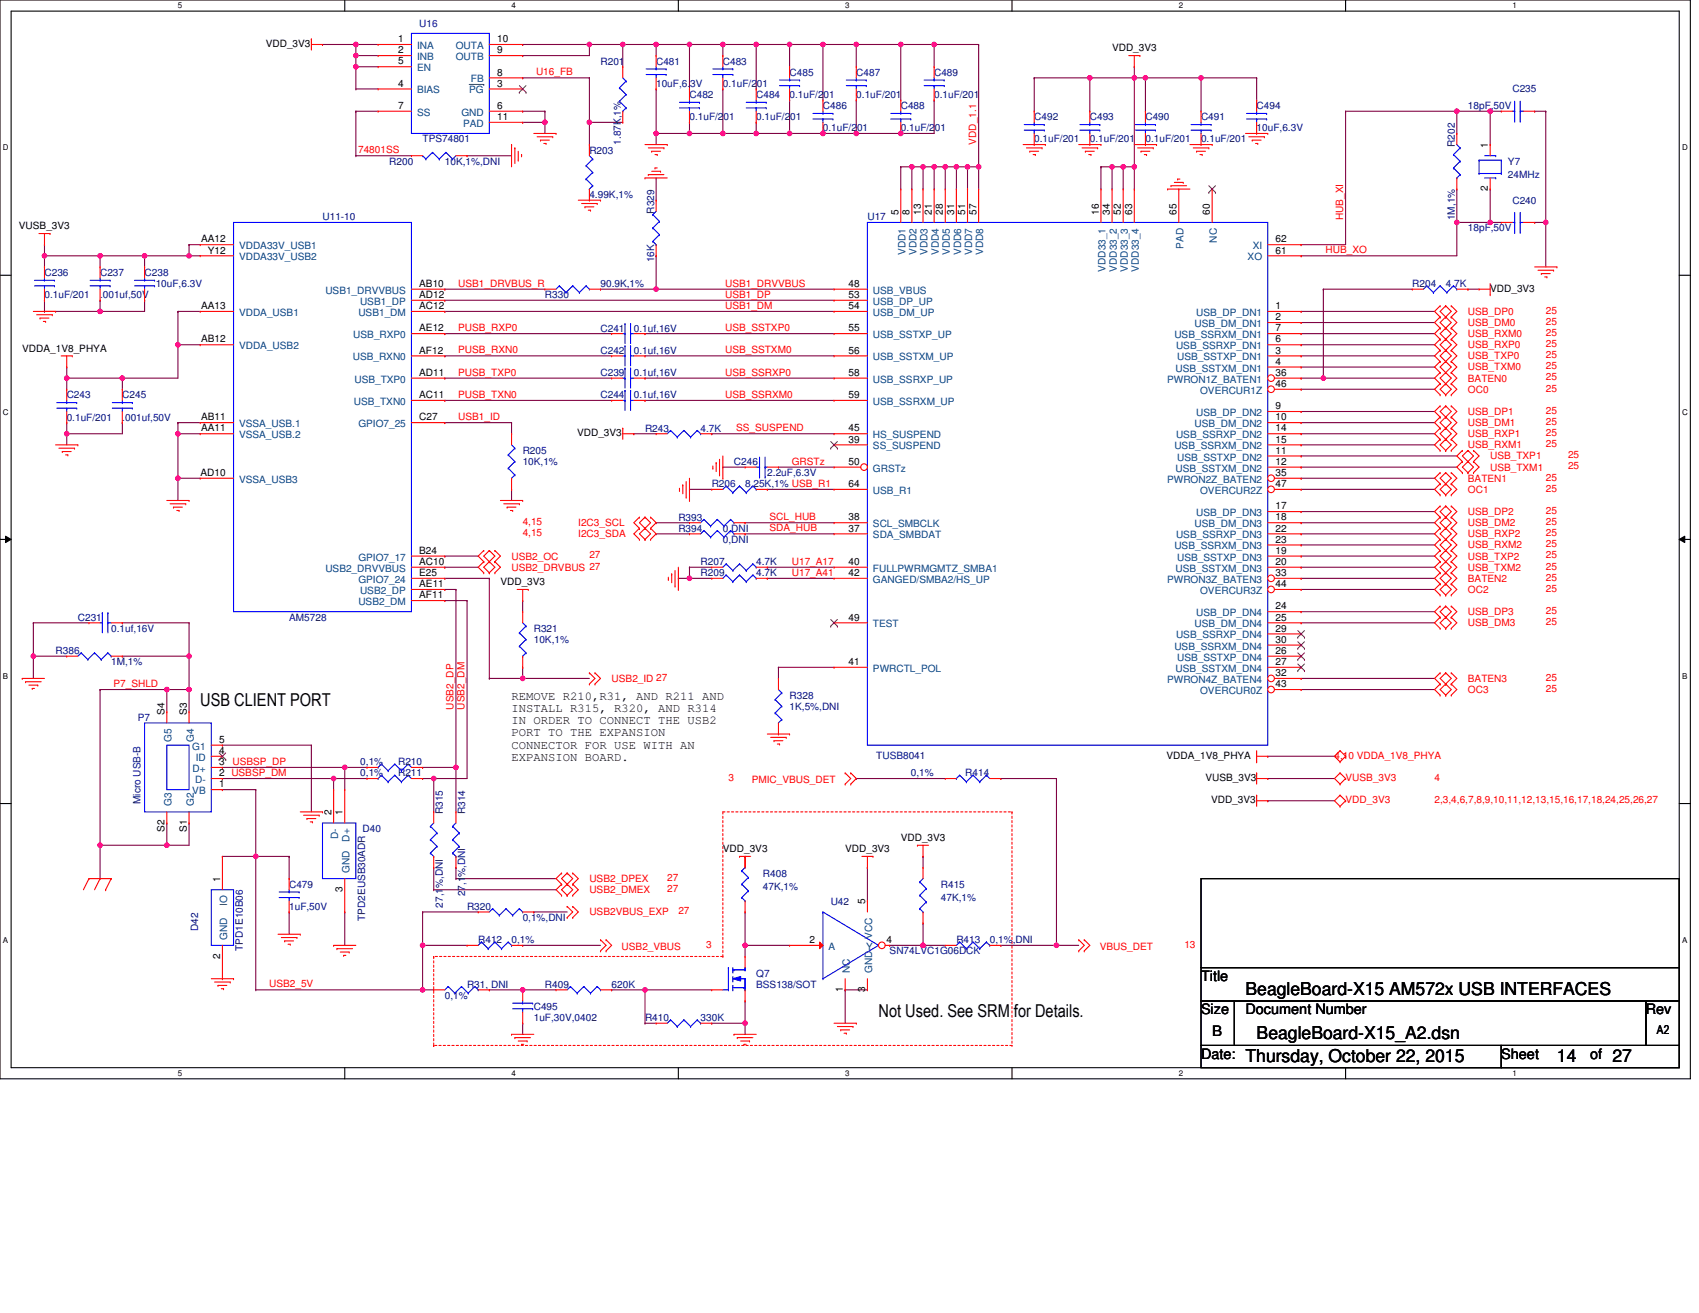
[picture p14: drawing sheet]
<svg xmlns="http://www.w3.org/2000/svg" width="279mm" height="216mm" viewBox="0 0 279 216" stroke-linecap="round" stroke-linejoin="round" font-family="sans-serif">
<defs><g id="words">
<g font-size="2.9">
<text x="32.9" y="116.1">USB CLIENT PORT</text>
<text x="144.5" y="167.3">Not Used. See SRM for Details.</text>
<text x="204.8" y="163.6">BeagleBoard-X15 AM572x USB INTERFACES</text>
<text x="206.7" y="170.9">BeagleBoard-X15_A2.dsn</text>
<text x="204.8" y="174.5">Thursday, October 22, 2015</text>
<text x="256" y="174.5">14</text>
<text x="265.2" y="174.5">27</text>
</g>
<g font-size="2.4">
<text x="197.5" y="161.3">Title</text>
<text x="197.5" y="166.7">Size</text>
<text x="204.8" y="166.7">Document Number</text>
<text x="270.7" y="166.7">Rev</text>
<text x="199.3" y="170.4">B</text>
<text x="197.5" y="174.1">Date:</text>
<text x="246.9" y="174.1">Sheet</text>
<text x="261.5" y="174.1">of</text>
</g>
<g font-size="2">
<text x="84.1" y="115.1">REMOVE R210,R31, AND R211 AND</text>
<text x="84.1" y="117.1">INSTALL R315, R320, AND R314</text>
<text x="84.1" y="119.1">IN ORDER TO CONNECT THE USB2</text>
<text x="84.1" y="121.1">PORT TO THE EXPANSION</text>
<text x="84.1" y="123.1">CONNECTOR FOR USE WITH AN</text>
<text x="84.1" y="125.1">EXPANSION BOARD.</text>
<text x="272.5" y="170.1">A2</text>
</g>
<g font-size="1.6" fill="#000080">
<text x="68.9" y="4.4">U16</text>
<text x="98.8" y="10.6">R201</text>
<text x="107.9" y="10.6">C481</text>
<text x="118.9" y="10.6">C483</text>
<text x="107.9" y="14.3">10uF,6.3V</text>
<text x="113.4" y="16.1">C482</text>
<text x="118.9" y="14.3">0.1uF/201</text>
<text x="124.4" y="16.1">C484</text>
<text x="129.8" y="12.5">C485</text>
<text x="129.8" y="16.1">0.1uF/201</text>
<text x="135.3" y="17.9">C486</text>
<text x="140.8" y="12.5">C487</text>
<text x="140.8" y="16.1">0.1uF/201</text>
<text x="148.1" y="17.9">C488</text>
<text x="153.6" y="12.5">C489</text>
<text x="153.6" y="16.1">0.1uF/201</text>
<text x="206.7" y="17.9">C494</text>
<text x="241.4" y="17.9">18pF,50V</text>
<text x="248.7" y="15.2">C235</text>
<text x="69.5" y="23.4">TPS74801</text>
<text x="102.1" y="23.8" transform="rotate(-90 102.1 23.8)">1.87K,1%</text>
<text x="113.4" y="19.8">0.1uF/201</text>
<text x="124.4" y="19.8">0.1uF/201</text>
<text x="135.3" y="21.6">0.1uF/201</text>
<text x="148.1" y="21.6">0.1uF/201</text>
<text x="170.1" y="19.8">C492</text>
<text x="170.1" y="23.4">0.1uF/201</text>
<text x="179.2" y="19.8">C493</text>
<text x="179.2" y="23.4">0.1uF/201</text>
<text x="188.4" y="19.8">C490</text>
<text x="188.4" y="23.4">0.1uF/201</text>
<text x="197.5" y="19.8">C491</text>
<text x="197.5" y="23.4">0.1uF/201</text>
<text x="206.7" y="21.6">10uF,6.3V</text>
<text x="64" y="27.1">R200</text>
<text x="73.2" y="27.1">10K,1%,DNI</text>
<text x="96.9" y="25.3">R203</text>
<text x="239.3" y="24.1" transform="rotate(-90 239.3 24.1)">R202</text>
<text x="248" y="27.1">Y7</text>
<text x="248" y="29.3">24MHz</text>
<text x="96.9" y="32.6">4.99K,1%</text>
<text x="107.6" y="35.1" transform="rotate(-90 107.6 35.1)">R329</text>
<text x="248.7" y="33.5">C240</text>
<text x="53" y="36.2">U11-10</text>
<text x="142.6" y="36.2">U17</text>
<text x="239.3" y="36.2" transform="rotate(-90 239.3 36.2)">1M,1%</text>
<text x="241.4" y="38.1">18pF,50V</text>
<text x="7.3" y="45.4">C236</text>
<text x="16.5" y="45.4">C237</text>
<text x="23.8" y="45.4">C238</text>
<text x="25.6" y="47.2">10uF,6.3V</text>
<text x="98.8" y="47.2">90.9K,1%</text>
<text x="107.6" y="43.2" transform="rotate(-90 107.6 43.2)">16K</text>
<text x="232.3" y="47.2">R204</text>
<text x="237.7" y="47.2">4.7K</text>
<text x="7.3" y="49">0.1uF/201</text>
<text x="16.5" y="49">.001uf,50V</text>
<text x="89.6" y="49">R330</text>
<text x="98.8" y="54.5">C241</text>
<text x="98.8" y="58.2">C242</text>
<text x="104.2" y="54.5">0.1uf,16V</text>
<text x="104.2" y="58.2">0.1uf,16V</text>
<text x="11" y="65.5">C243</text>
<text x="20.1" y="65.5">C245</text>
<text x="98.8" y="65.5">C244</text>
<text x="98.8" y="61.8">C239</text>
<text x="104.2" y="65.5">0.1uf,16V</text>
<text x="104.2" y="61.8">0.1uf,16V</text>
<text x="11" y="69.2">0.1uF/201</text>
<text x="20.1" y="69.2">.001uf,50V</text>
<text x="106.1" y="71">R243</text>
<text x="115.2" y="71">4.7K</text>
<text x="86" y="74.6">R205</text>
<text x="86" y="76.5">10K,1%</text>
<text x="120.7" y="76.5">C246</text>
<text x="117" y="80.1">R206</text>
<text x="122.5" y="80.1">8.25K,1% USB_R1</text>
<text x="126.2" y="78.3">2.2uF,6.3V</text>
<text x="111.6" y="85.6">R393</text>
<text x="111.6" y="87.4">R394</text>
<text x="118.9" y="87.4">0,DNI</text>
<text x="118.9" y="89.3">0,DNI</text>
<text x="115.2" y="92.9">R207</text>
<text x="115.2" y="94.8">R209</text>
<text x="124.4" y="92.9">4.7K</text>
<text x="124.4" y="94.8">4.7K</text>
<text x="9.1" y="107.6">R386</text>
<text x="12.8" y="102.1">C231</text>
<text x="18.3" y="103.9">0.1uf,16V</text>
<text x="47.5" y="102.1">AM5728</text>
<text x="87.8" y="103.9">R321</text>
<text x="87.8" y="105.7">10K,1%</text>
<text x="18.3" y="109.4">1M,1%</text>
<text x="22.7" y="118.5">P7</text>
<text x="129.8" y="114.9">R328</text>
<text x="129.8" y="116.7">1K,5%,DNI</text>
<text x="59.3" y="125.8">0,1%</text>
<text x="65.5" y="125.8">R210</text>
<text x="144.1" y="124.7">TUSB8041</text>
<text x="59.3" y="127.7">0,1%</text>
<text x="65.5" y="127.7">R211</text>
<text x="149.8" y="127.7">0,1%</text>
<text x="158.7" y="127.7">R414</text>
<text x="23.1" y="132.2" transform="rotate(-90 23.1 132.2)">Micro USB-B</text>
<text x="59.6" y="136.8">D40</text>
<text x="72.8" y="133.9" transform="rotate(-90 72.8 133.9)">R315</text>
<text x="76.5" y="133.9" transform="rotate(-90 76.5 133.9)">R314</text>
<text x="47.5" y="146">C479</text>
<text x="47.5" y="149.6">1uF,50V</text>
<text x="72.8" y="149.2" transform="rotate(-90 72.8 149.2)">27,1%,DNI</text>
<text x="76.5" y="147.4" transform="rotate(-90 76.5 147.4)">27,1%,DNI</text>
<text x="76.8" y="149.6">R320</text>
<text x="125.5" y="144.1">R408</text>
<text x="125.5" y="146.3">47K,1%</text>
<text x="136.6" y="148.9">U42</text>
<text x="154.7" y="146">R415</text>
<text x="154.7" y="148.2">47K,1%</text>
<text x="32.6" y="153.1" transform="rotate(-90 32.6 153.1)">D42</text>
<text x="60" y="151.4" transform="rotate(-90 60 151.4)">TPD2EUSB30ADR</text>
<text x="78.6" y="155.1">R412</text>
<text x="84.1" y="155.1">0,1%</text>
<text x="86" y="151.4">0,1%,DNI</text>
<text x="157.3" y="155.1">R413</text>
<text x="162.8" y="155.1">0,1%,DNI</text>
<text x="39.9" y="156.4" transform="rotate(-90 39.9 156.4)">TPD1E10B06</text>
<text x="124.4" y="160.6">Q7</text>
<text x="146.3" y="156.9">SN74LVC1G06DCK</text>
<text x="73.2" y="164.2">0,1%</text>
<text x="76.8" y="162.4">R31, DNI</text>
<text x="87.8" y="166.1">C495</text>
<text x="87.8" y="167.9">1uF,30V,0402</text>
<text x="89.6" y="162.4">R409</text>
<text x="100.6" y="162.4">620K</text>
<text x="106.1" y="167.9">R410</text>
<text x="115.2" y="167.9">330K</text>
<text x="124.4" y="162.4">BSS138/SOT</text>
</g>
<g font-size="1.6">
<text x="43.7" y="7.7">VDD_3V3</text>
<text x="65.5" y="6.9">1</text>
<text x="65.5" y="10.6">5</text>
<text x="65.5" y="8.8">2</text>
<text x="81.7" y="6.9">10</text>
<text x="81.7" y="8.8">9</text>
<text x="182.9" y="8.4">VDD_3V3</text>
<text x="65.5" y="14.3">4</text>
<text x="65.5" y="17.9">7</text>
<text x="81.7" y="17.9">6</text>
<text x="81.7" y="12.4">8</text>
<text x="81.7" y="14.3">3</text>
<text x="81.7" y="19.7">11</text>
<text x="244.7" y="24.3" transform="rotate(-90 244.7 24.3)">1</text>
<text x="147.8" y="35.3" transform="rotate(-90 147.8 35.3)">5</text>
<text x="149.6" y="35.3" transform="rotate(-90 149.6 35.3)">8</text>
<text x="151.4" y="35.3" transform="rotate(-90 151.4 35.3)">13</text>
<text x="153.2" y="35.3" transform="rotate(-90 153.2 35.3)">21</text>
<text x="155.1" y="35.3" transform="rotate(-90 155.1 35.3)">28</text>
<text x="156.9" y="35.3" transform="rotate(-90 156.9 35.3)">31</text>
<text x="158.7" y="35.3" transform="rotate(-90 158.7 35.3)">51</text>
<text x="160.6" y="35.3" transform="rotate(-90 160.6 35.3)">57</text>
<text x="180.7" y="35.3" transform="rotate(-90 180.7 35.3)">16</text>
<text x="182.5" y="35.3" transform="rotate(-90 182.5 35.3)">34</text>
<text x="184.3" y="35.3" transform="rotate(-90 184.3 35.3)">52</text>
<text x="186.2" y="35.3" transform="rotate(-90 186.2 35.3)">63</text>
<text x="193.5" y="35.3" transform="rotate(-90 193.5 35.3)">65</text>
<text x="199" y="35.3" transform="rotate(-90 199 35.3)">60</text>
<text x="244.7" y="31.5" transform="rotate(-90 244.7 31.5)">2</text>
<text x="3.1" y="37.7">VUSB_3V3</text>
<text x="33.1" y="39.9">AA12</text>
<text x="34.2" y="41.7">Y12</text>
<text x="209.8" y="39.9">62</text>
<text x="209.8" y="41.7">61</text>
<text x="68.9" y="47.2">AB10</text>
<text x="139.5" y="47.2">48</text>
<text x="245.1" y="47.9">VDD_3V3</text>
<text x="33.1" y="50.8">AA13</text>
<text x="68.9" y="50.8">AC12</text>
<text x="68.9" y="49">AD12</text>
<text x="139.5" y="49">53</text>
<text x="139.5" y="50.8">54</text>
<text x="209.8" y="50.8">1</text>
<text x="209.8" y="52.7">2</text>
<text x="3.7" y="57.8">VDDA_1V8_PHYA</text>
<text x="33.1" y="56.3">AB12</text>
<text x="68.9" y="58.1">AF12</text>
<text x="68.9" y="54.5">AE12</text>
<text x="139.5" y="54.5">55</text>
<text x="139.5" y="58.1">56</text>
<text x="209.8" y="54.5">7</text>
<text x="209.8" y="56.3">6</text>
<text x="209.8" y="58.1">3</text>
<text x="209.8" y="60">4</text>
<text x="68.9" y="65.5">AC11</text>
<text x="68.9" y="61.8">AD11</text>
<text x="139.5" y="61.8">58</text>
<text x="139.5" y="65.5">59</text>
<text x="209.8" y="61.8">36</text>
<text x="209.8" y="63.6">46</text>
<text x="33.1" y="69.1">AB11</text>
<text x="33.1" y="70.9">AA11</text>
<text x="68.9" y="69.1">C27</text>
<text x="94.9" y="71.7">VDD_3V3</text>
<text x="139.5" y="70.9">45</text>
<text x="209.8" y="67.3">9</text>
<text x="209.8" y="69.1">10</text>
<text x="209.8" y="70.9">14</text>
<text x="139.5" y="72.8">39</text>
<text x="139.5" y="76.4">50</text>
<text x="209.8" y="72.8">15</text>
<text x="209.8" y="74.6">11</text>
<text x="209.8" y="76.4">12</text>
<text x="33" y="78.3">AD10</text>
<text x="139.5" y="80.1">64</text>
<text x="209.8" y="83.7">17</text>
<text x="209.8" y="78.3">35</text>
<text x="209.8" y="80.1">47</text>
<text x="139.5" y="85.6">38</text>
<text x="139.5" y="87.4">37</text>
<text x="209.8" y="85.6">18</text>
<text x="209.8" y="87.4">22</text>
<text x="209.8" y="89.2">23</text>
<text x="68.9" y="92.9">AC10</text>
<text x="68.9" y="94.7">E25</text>
<text x="68.9" y="91.1">B24</text>
<text x="139.5" y="92.9">40</text>
<text x="139.5" y="94.7">42</text>
<text x="209.8" y="91.1">19</text>
<text x="209.8" y="92.9">20</text>
<text x="209.8" y="94.7">33</text>
<text x="68.9" y="98.4">AF11</text>
<text x="68.9" y="96.6">AE11</text>
<text x="82.3" y="96.2">VDD_3V3</text>
<text x="209.8" y="100.2">24</text>
<text x="209.8" y="96.6">44</text>
<text x="139.5" y="102">49</text>
<text x="209.8" y="102">25</text>
<text x="209.8" y="103.9">29</text>
<text x="209.8" y="105.7">30</text>
<text x="209.8" y="107.5">26</text>
<text x="139.5" y="109.4">41</text>
<text x="209.8" y="109.4">27</text>
<text x="209.8" y="111.2">32</text>
<text x="209.8" y="113">43</text>
<text x="27.1" y="117.6" transform="rotate(-90 27.1 117.6)">S4</text>
<text x="30.7" y="117.6" transform="rotate(-90 30.7 117.6)">S3</text>
<text x="36" y="125.8">3</text>
<text x="36" y="124">4</text>
<text x="36" y="122.2">5</text>
<text x="191.8" y="124.7">VDDA_1V8_PHYA</text>
<text x="36" y="127.6">2 USBSP_DM</text>
<text x="36" y="129.5">1</text>
<text x="198.2" y="128.4">VUSB_3V3</text>
<text x="27.1" y="136.8" transform="rotate(-90 27.1 136.8)">S2</text>
<text x="30.7" y="136.8" transform="rotate(-90 30.7 136.8)">S1</text>
<text x="54.5" y="134" transform="rotate(-90 54.5 134)">2</text>
<text x="56.3" y="134" transform="rotate(-90 56.3 134)">1</text>
<text x="199.2" y="132.1">VDD_3V3</text>
<text x="118.9" y="140.1">VDD_3V3</text>
<text x="139" y="140.1">VDD_3V3</text>
<text x="148.1" y="138.3">VDD_3V3</text>
<text x="36.2" y="145" transform="rotate(-90 36.2 145)">1</text>
<text x="56.3" y="146.7" transform="rotate(-90 56.3 146.7)">3</text>
<text x="142.3" y="148.7" transform="rotate(-90 142.3 148.7)">5</text>
<text x="133.1" y="155.1">2</text>
<text x="145.8" y="155.1">4</text>
<text x="36.2" y="157.7" transform="rotate(-90 36.2 157.7)">2</text>
<text x="138.6" y="163.1" transform="rotate(-90 138.6 163.1)">1</text>
<text x="142.3" y="163.1" transform="rotate(-90 142.3 163.1)">3</text>
</g>
<g font-size="1.6" fill="#004080">
<text x="68.6" y="8.1">INA</text>
<text x="68.6" y="11.7">EN</text>
<text x="68.6" y="9.9">INB</text>
<text x="75" y="8.1">OUTA</text>
<text x="75" y="9.9">OUTB</text>
<text x="68.6" y="15.4">BIAS</text>
<text x="77.2" y="15.4">PG</text>
<text x="77.4" y="13.5">FB</text>
<text x="68.6" y="19">SS</text>
<text x="75.9" y="19">GND</text>
<text x="76.1" y="20.9">PAD</text>
<text x="39.3" y="41">VDDA33V_USB1</text>
<text x="148.9" y="41.9" transform="rotate(-90 148.9 41.9)">VDD1</text>
<text x="150.7" y="41.9" transform="rotate(-90 150.7 41.9)">VDD2</text>
<text x="152.6" y="41.9" transform="rotate(-90 152.6 41.9)">VDD3</text>
<text x="154.4" y="41.9" transform="rotate(-90 154.4 41.9)">VDD4</text>
<text x="156.2" y="41.9" transform="rotate(-90 156.2 41.9)">VDD5</text>
<text x="158" y="41.9" transform="rotate(-90 158 41.9)">VDD6</text>
<text x="159.9" y="41.9" transform="rotate(-90 159.9 41.9)">VDD7</text>
<text x="161.7" y="41.9" transform="rotate(-90 161.7 41.9)">VDD8</text>
<text x="194.6" y="40.9" transform="rotate(-90 194.6 40.9)">PAD</text>
<text x="200.1" y="39.9" transform="rotate(-90 200.1 39.9)">NC</text>
<text x="206" y="41">XI</text>
<text x="39.3" y="42.8">VDDA33V_USB2</text>
<text x="181.8" y="44.7" transform="rotate(-90 181.8 44.7)">VDD33_1</text>
<text x="183.6" y="44.7" transform="rotate(-90 183.6 44.7)">VDD33_2</text>
<text x="185.5" y="44.7" transform="rotate(-90 185.5 44.7)">VDD33_3</text>
<text x="187.3" y="44.7" transform="rotate(-90 187.3 44.7)">VDD33_4</text>
<text x="205.2" y="42.8">XO</text>
<text x="39.3" y="51.9">VDDA_USB1</text>
<text x="53.5" y="48.3">USB1_DRVVBUS</text>
<text x="58.9" y="51.9">USB1_DM</text>
<text x="59.2" y="50.1">USB1_DP</text>
<text x="143.6" y="48.3">USB_VBUS</text>
<text x="143.6" y="50.1">USB_DP_UP</text>
<text x="143.6" y="51.9">USB_DM_UP</text>
<text x="196.4" y="53.8">USB_DM_DN1</text>
<text x="196.7" y="51.9">USB_DP_DN1</text>
<text x="39.3" y="57.4">VDDA_USB2</text>
<text x="58" y="59.3">USB_RXN0</text>
<text x="58.1" y="55.6">USB_RXP0</text>
<text x="143.6" y="55.6">USB_SSTXP_UP</text>
<text x="143.6" y="59.3">USB_SSTXM_UP</text>
<text x="193.1" y="55.6">USB_SSRXM_DN1</text>
<text x="193.4" y="57.4">USB_SSRXP_DN1</text>
<text x="193.6" y="59.3">USB_SSTXP_DN1</text>
<text x="58.3" y="62.9">USB_TXP0</text>
<text x="143.6" y="62.9">USB_SSRXP_UP</text>
<text x="191.9" y="62.9">PWRON1Z_BATEN1</text>
<text x="193.3" y="61.1">USB_SSTXM_DN1</text>
<text x="197.4" y="64.8">OVERCUR1Z</text>
<text x="39.3" y="70.2">VSSA_USB.1</text>
<text x="58.2" y="66.6">USB_TXN0</text>
<text x="58.9" y="70.2">GPIO7_25</text>
<text x="143.6" y="66.6">USB_SSRXM_UP</text>
<text x="196.4" y="70.2">USB_DM_DN2</text>
<text x="196.7" y="68.4">USB_DP_DN2</text>
<text x="39.3" y="72.1">VSSA_USB.2</text>
<text x="143.6" y="72.1">HS_SUSPEND</text>
<text x="143.6" y="73.9">SS_SUSPEND</text>
<text x="143.6" y="77.6">GRSTz</text>
<text x="193.1" y="73.9">USB_SSRXM_DN2</text>
<text x="193.3" y="77.6">USB_SSTXM_DN2</text>
<text x="193.4" y="72.1">USB_SSRXP_DN2</text>
<text x="193.6" y="75.7">USB_SSTXP_DN2</text>
<text x="39.3" y="79.4">VSSA_USB3</text>
<text x="143.6" y="81.2">USB_R1</text>
<text x="191.9" y="79.4">PWRON2Z_BATEN2</text>
<text x="197.4" y="81.2">OVERCUR2Z</text>
<text x="143.6" y="86.7">SCL_SMBCLK</text>
<text x="143.6" y="88.5">SDA_SMBDAT</text>
<text x="193.4" y="88.5">USB_SSRXP_DN3</text>
<text x="196.4" y="86.7">USB_DM_DN3</text>
<text x="196.7" y="84.9">USB_DP_DN3</text>
<text x="53.5" y="94">USB2_DRVVBUS</text>
<text x="58.9" y="95.8">GPIO7_24</text>
<text x="58.9" y="92.2">GPIO7_17</text>
<text x="143.6" y="94">FULLPWRMGMTZ_SMBA1</text>
<text x="143.6" y="95.8">GANGED/SMBA2/HS_UP</text>
<text x="191.9" y="95.8">PWRON3Z_BATEN3</text>
<text x="193.1" y="90.4">USB_SSRXM_DN3</text>
<text x="193.3" y="94">USB_SSTXM_DN3</text>
<text x="193.6" y="92.2">USB_SSTXP_DN3</text>
<text x="58.9" y="99.5">USB2_DM</text>
<text x="59.2" y="97.7">USB2_DP</text>
<text x="196.7" y="101.3">USB_DP_DN4</text>
<text x="197.4" y="97.7">OVERCUR3Z</text>
<text x="143.6" y="103.2">TEST</text>
<text x="193.1" y="106.8">USB_SSRXM_DN4</text>
<text x="193.4" y="105">USB_SSRXP_DN4</text>
<text x="196.4" y="103.2">USB_DM_DN4</text>
<text x="143.6" y="110.5">PWRCTL_POL</text>
<text x="191.9" y="112.3">PWRON4Z_BATEN4</text>
<text x="193.3" y="110.5">USB_SSTXM_DN4</text>
<text x="193.6" y="108.6">USB_SSTXP_DN4</text>
<text x="197.4" y="114.1">OVERCUR0Z</text>
<text x="28.2" y="122" transform="rotate(-90 28.2 122)">G5</text>
<text x="31.6" y="123.3">G1</text>
<text x="31.9" y="122" transform="rotate(-90 31.9 122)">G4</text>
<text x="32.2" y="125.1">ID</text>
<text x="31.6" y="130.6">VB</text>
<text x="31.7" y="126.9">D+</text>
<text x="32.1" y="128.8">D-</text>
<text x="28.2" y="132.6" transform="rotate(-90 28.2 132.6)">G3</text>
<text x="31.9" y="132.6" transform="rotate(-90 31.9 132.6)">G2</text>
<text x="55.6" y="138" transform="rotate(-90 55.6 138)">D-</text>
<text x="57.5" y="143.6" transform="rotate(-90 57.5 143.6)">GND</text>
<text x="57.5" y="138.4" transform="rotate(-90 57.5 138.4)">D+</text>
<text x="37.3" y="149" transform="rotate(-90 37.3 149)">IO</text>
<text x="37.3" y="154.5" transform="rotate(-90 37.3 154.5)">GND</text>
<text x="143.4" y="154.4" transform="rotate(-90 143.4 154.4)">VCC</text>
<text x="136.2" y="156.2">A</text>
<text x="139.8" y="160" transform="rotate(-90 139.8 160)">NC</text>
<text x="142.5" y="156.2">Y</text>
<text x="143.4" y="160" transform="rotate(-90 143.4 160)">GND</text>
</g>
<g font-size="1.6" fill="#f00">
<text x="88.2" y="12.4">U16_FB</text>
<text x="160.5" y="23.8" transform="rotate(-90 160.5 23.8)">VDD_1.1</text>
<text x="58.9" y="25.2">74801SS</text>
<text x="218" y="41.7">HUB_XO</text>
<text x="220.9" y="36.2" transform="rotate(-90 220.9 36.2)">HUB_XI</text>
<text x="75.3" y="47.1">USB1_DRVBUS_R</text>
<text x="119.2" y="47.1">USB1_DRVVBUS</text>
<text x="119.2" y="49">USB1_DP</text>
<text x="119.2" y="50.8">USB1_DM</text>
<text x="241.4" y="51.8">USB_DP0</text>
<text x="241.4" y="53.6">USB_DM0</text>
<text x="254.2" y="51.6">25</text>
<text x="254.2" y="53.4">25</text>
<text x="75.3" y="58.1">PUSB_RXN0</text>
<text x="75.3" y="54.5">PUSB_RXP0</text>
<text x="119.2" y="58.1">USB_SSTXM0</text>
<text x="119.2" y="54.5">USB_SSTXP0</text>
<text x="241.4" y="57.3">USB_RXP0</text>
<text x="241.4" y="55.4">USB_RXM0</text>
<text x="241.4" y="59.1">USB_TXP0</text>
<text x="254.2" y="57.1">25</text>
<text x="254.2" y="55.3">25</text>
<text x="254.2" y="58.9">25</text>
<text x="75.3" y="65.4">PUSB_TXN0</text>
<text x="75.3" y="61.8">PUSB_TXP0</text>
<text x="119.2" y="65.4">USB_SSRXM0</text>
<text x="119.2" y="61.8">USB_SSRXP0</text>
<text x="241.4" y="60.9">USB_TXM0</text>
<text x="241.4" y="62.8">BATEN0</text>
<text x="241.4" y="64.6">OC0</text>
<text x="254.2" y="60.7">25</text>
<text x="254.2" y="62.6">25</text>
<text x="254.2" y="64.4">25</text>
<text x="75.3" y="69.1">USB1_ID</text>
<text x="121.1" y="70.9">SS_SUSPEND</text>
<text x="241.4" y="68.2">USB_DP1</text>
<text x="241.4" y="70.1">USB_DM1</text>
<text x="241.4" y="71.9">USB_RXP1</text>
<text x="254.2" y="68.1">25</text>
<text x="254.2" y="69.9">25</text>
<text x="254.2" y="71.7">25</text>
<text x="130.2" y="76.4">GRSTz</text>
<text x="241.4" y="73.7">USB_RXM1</text>
<text x="245.1" y="75.6">USB_TXP1</text>
<text x="245.1" y="77.4">USB_TXM1</text>
<text x="254.2" y="73.5">25</text>
<text x="257.9" y="75.4">25</text>
<text x="257.9" y="77.2">25</text>
<text x="241.4" y="81">OC1</text>
<text x="241.4" y="79.2">BATEN1</text>
<text x="254.2" y="80.9">25</text>
<text x="254.2" y="79">25</text>
<text x="86" y="86.3">4,15</text>
<text x="86" y="88.2">4,15</text>
<text x="95.1" y="86.5">I2C3_SCL</text>
<text x="95.1" y="88.4">I2C3_SDA</text>
<text x="126.6" y="85.6">SCL_HUB</text>
<text x="126.6" y="87.4">SDA_HUB</text>
<text x="241.4" y="84.7">USB_DP2</text>
<text x="241.4" y="86.5">USB_DM2</text>
<text x="241.4" y="88.4">USB_RXP2</text>
<text x="254.2" y="84.5">25</text>
<text x="254.2" y="86.3">25</text>
<text x="254.2" y="88.2">25</text>
<text x="254.2" y="90">25</text>
<text x="84.1" y="92">USB2_OC</text>
<text x="84.1" y="93.8">USB2_DRVBUS 27</text>
<text x="96.9" y="91.8">27</text>
<text x="130.2" y="94.7">U17_A41</text>
<text x="130.2" y="92.9">U17_A17</text>
<text x="241.4" y="90.2">USB_RXM2</text>
<text x="241.4" y="92">USB_TXP2</text>
<text x="241.4" y="93.8">USB_TXM2</text>
<text x="241.4" y="95.7">BATEN2</text>
<text x="254.2" y="91.8">25</text>
<text x="254.2" y="93.7">25</text>
<text x="254.2" y="95.5">25</text>
<text x="241.4" y="97.5">OC2</text>
<text x="241.4" y="101.2">USB_DP3</text>
<text x="254.2" y="97.3">25</text>
<text x="254.2" y="101">25</text>
<text x="241.4" y="103">USB_DM3</text>
<text x="254.2" y="102.8">25</text>
<text x="18.7" y="113">P7_SHLD</text>
<text x="100.6" y="112.1">USB2_ID 27</text>
<text x="241.4" y="112.1">BATEN3</text>
<text x="241.4" y="114">OC3</text>
<text x="254.2" y="111.9">25</text>
<text x="254.2" y="113.8">25</text>
<text x="74.6" y="116.7" transform="rotate(-90 74.6 116.7)">USB2_DP</text>
<text x="76.4" y="116.7" transform="rotate(-90 76.4 116.7)">USB2_DM</text>
<text x="38.2" y="125.8">USBSP_DP</text>
<text x="219.5" y="124.7">4,10 VDDA_1V8_PHYA</text>
<text x="119.8" y="128.4">3</text>
<text x="123.6" y="128.8">PMIC_VBUS_DET</text>
<text x="221.3" y="128.4">VUSB_3V3</text>
<text x="235.9" y="128.4">4</text>
<text x="221.3" y="132.1">VDD_3V3</text>
<text x="235.9" y="132.1">2,3,4,6,7,8,9,10,11,12,13,15,16,17,18,24,25,26,27</text>
<text x="96.9" y="145">USB2_DPEX</text>
<text x="96.9" y="146.9">USB2_DMEX</text>
<text x="109.7" y="144.9">27</text>
<text x="109.7" y="146.7">27</text>
<text x="96.9" y="150.5">USB2VBUS_EXP</text>
<text x="111.6" y="150.3">27</text>
<text x="116.1" y="155.8">3</text>
<text x="194.8" y="155.8">13</text>
<text x="102.2" y="156.2">USB2_VBUS</text>
<text x="180.9" y="156.2">VBUS_DET</text>
<text x="44.3" y="162.4">USB2_5V</text>
</g>
<g font-size="1.3">
<text x="29.3" y="1.4">5</text>
<text x="84.1" y="1.4">4</text>
<text x="139" y="1.4">3</text>
<text x="193.9" y="1.4">2</text>
<text x="248.7" y="1.4">1</text>
<text x=".5" y="24.7">D</text>
<text x="276.6" y="24.7">D</text>
<text x=".5" y="68.2">C</text>
<text x="276.6" y="68.2">C</text>
<text x=".5" y="111.6">B</text>
<text x="276.6" y="111.6">B</text>
<text x=".5" y="155">A</text>
<text x="276.6" y="155">A</text>
<text x="29.3" y="176.9">5</text>
<text x="84.1" y="176.9">4</text>
<text x="139" y="176.9">3</text>
<text x="193.9" y="176.9">2</text>
<text x="248.7" y="176.9">1</text>
</g>
</g></defs>
<path d="M0 0h278v177.4h-278zM1.8 1.8h274.3v173.8h-274.3z" fill="none" stroke="#000" stroke-width=".18"/>
<g fill="#fff">
<path d="M29.3 .2h.7v1.4h-.7z"/>
<path d="M29.3 175.7h.7v1.5h-.7z"/>
</g>
<path d="M56.7 0v1.8M56.7 175.6v1.8" fill="none" stroke="#000" stroke-width=".18"/>
<g fill="#fff">
<path d="M84.1 .2h.8v1.4h-.8z"/>
<path d="M84.1 175.7h.8v1.5h-.8z"/>
</g>
<path d="M111.6 0v1.8M111.6 175.6v1.8" fill="none" stroke="#000" stroke-width=".18"/>
<g fill="#fff">
<path d="M139 .2h.7v1.4h-.7z"/>
<path d="M139 175.7h.7v1.5h-.7z"/>
</g>
<path d="M166.4 0v1.8M166.4 175.6v1.8" fill="none" stroke="#000" stroke-width=".18"/>
<g fill="#fff">
<path d="M193.9 .2h.7v1.4h-.7z"/>
<path d="M193.9 175.7h.7v1.5h-.7z"/>
</g>
<path d="M221.3 0v1.8M221.3 175.6v1.8" fill="none" stroke="#000" stroke-width=".18"/>
<g fill="#fff">
<path d="M248.7 .2h.8v1.4h-.8z"/>
<path d="M248.7 175.7h.8v1.5h-.8z"/>
<path d="M.5 23.5h.9v1.5h-.9z"/>
<path d="M276.6 23.5h1v1.5h-1z"/>
<path d="M.5 67h.9v1.4h-.9z"/>
<path d="M276.6 67h1v1.4h-1z"/>
</g>
<path d="M0 45.3h1.8M276.1 45.3h1.9" fill="none" stroke="#000" stroke-width=".18"/>
<g fill="#fff">
<path d="M.5 110.4h.8v1.5h-.8z"/>
<path d="M276.6 110.4h.9v1.5h-.9z"/>
</g>
<path d="M0 88.7h1.8M276.1 88.7h1.9" fill="none" stroke="#000" stroke-width=".18"/>
<path d="M.9 88.2l.9 .5-.9 .5zM276.1 88.7l1-.5v1z" fill="#000"/>
<path d="M.9 88.2l.9 .5-.9 .5zM276.1 88.7l1-.5v1z" fill="none" stroke="#000" stroke-width=".16"/>
<g fill="#fff">
<path d="M.5 153.8h.8v1.5h-.8z"/>
<path d="M276.6 153.8h.9v1.5h-.9z"/>
</g>
<path d="M0 132.1h1.8M276.1 132.1h1.9" fill="none" stroke="#000" stroke-width=".18"/>
<path d="M118.9 133.5h47.5M118.9 133.5v23.8M166.4 133.5v38.4M166.4 133.5h.1M71.3 157.3v14.6M71.3 157.3h.1M118.9 157.3h-47.6M118.9 157.3h.1M71.3 171.9h.1M166.4 171.9h-95.1M166.4 171.9h.1" fill="none" stroke="#f00" stroke-width=".18" stroke-dasharray=".4 .4"/>
<path d="M29.3 56.7h.1M29.3 56.7v5.5M29.3 71.3h.1M29.3 69.5h.1M29.3 69.5v1.8M29.3 71.3h3.6M208.5 128h.1M208.5 131.7h.1M208.5 124.4h.1M208.5 128h11M208.5 131.7h11M208.5 124.4h11" fill="none" stroke="#800040" stroke-width=".18"/>
<circle cx="29.3" cy="71.3" r=".37" fill="#f0f"/>
<circle cx="29.3" cy="71.3" r=".37" fill="none" stroke="#f0f" stroke-width=".18"/>
<path d="M11 71.3h.1M11 71.3h9.1" fill="none" stroke="#800040" stroke-width=".18"/>
<circle cx="11" cy="71.3" r=".37" fill="#f0f"/>
<circle cx="11" cy="71.3" r=".37" fill="none" stroke="#f0f" stroke-width=".18"/>
<path d="M7.3 49.4h.1M7.3 49.4v1.8M29.3 51.2h.1M29.3 51.2h3.6M20.1 69.5h.1M20.1 62.2h.1M20.1 62.2v1.8M20.1 69.5v1.8M29.3 78.6h.1M29.3 71.3h.1M29.3 78.6h3.6M29.3 71.3v7.3" fill="none" stroke="#800040" stroke-width=".18"/>
<circle cx="20.1" cy="62.2" r=".37" fill="#f0f"/>
<circle cx="20.1" cy="62.2" r=".37" fill="none" stroke="#f0f" stroke-width=".18"/>
<path d="M7.3 40.2h.1M7.3 40.2v1.9" fill="none" stroke="#800040" stroke-width=".18"/>
<circle cx="7.3" cy="42.1" r=".37" fill="#f0f"/>
<circle cx="7.3" cy="42.1" r=".37" fill="none" stroke="#f0f" stroke-width=".18"/>
<path d="M16.5 51.2h.1M16.5 51.2h7.3" fill="none" stroke="#800040" stroke-width=".18"/>
<circle cx="16.5" cy="51.2" r=".37" fill="#f0f"/>
<circle cx="16.5" cy="51.2" r=".37" fill="none" stroke="#f0f" stroke-width=".18"/>
<g fill="none" stroke="#800040" stroke-width=".18">
<path d="M7.3 42.1h.1M7.3 42.1v1.8M16.5 42.1h.1M23.8 42.1h.1M29.3 56.7h.1M29.3 56.7h3.6M31.1 40.2h.1M31.1 40.2h1.8M31.1 40.2v1.9h-14.6M11 71.3h.1M11 62.2h.1M11 62.2v1.8"/>
<path d="M11 71.3v1.9M11 62.2h18.3M20.1 62.2h.1"/>
</g>
<circle cx="31.1" cy="42.1" r=".37" fill="#f0f"/>
<circle cx="31.1" cy="42.1" r=".37" fill="none" stroke="#f0f" stroke-width=".18"/>
<circle cx="23.8" cy="42.1" r=".37" fill="#f0f"/>
<circle cx="23.8" cy="42.1" r=".37" fill="none" stroke="#f0f" stroke-width=".18"/>
<path d="M7.3 51.2h.1M7.3 51.2h9.2M11 60.4h.1M11 60.4v1.8" fill="none" stroke="#800040" stroke-width=".18"/>
<circle cx="11" cy="62.2" r=".37" fill="#f0f"/>
<circle cx="11" cy="62.2" r=".37" fill="none" stroke="#f0f" stroke-width=".18"/>
<path d="M29.3 51.2h.1M29.3 51.2v5.5" fill="none" stroke="#800040" stroke-width=".18"/>
<circle cx="29.3" cy="56.7" r=".37" fill="#f0f"/>
<circle cx="29.3" cy="56.7" r=".37" fill="none" stroke="#f0f" stroke-width=".18"/>
<path d="M7.3 42.1h.1M7.3 42.1h9.2M16.5 42.1h.1M16.5 42.1v1.8M31.1 42.1h.1M31.1 42.1h1.8M29.3 69.5h.1M29.3 69.5h3.6" fill="none" stroke="#800040" stroke-width=".18"/>
<circle cx="16.5" cy="42.1" r=".37" fill="#f0f"/>
<circle cx="16.5" cy="42.1" r=".37" fill="none" stroke="#f0f" stroke-width=".18"/>
<path d="M23.8 42.1h.1M23.8 42.1v1.8M29.3 78.6h.1M29.3 78.6v3.7" fill="none" stroke="#800040" stroke-width=".18"/>
<circle cx="29.3" cy="78.6" r=".37" fill="#f0f"/>
<circle cx="29.3" cy="78.6" r=".37" fill="none" stroke="#f0f" stroke-width=".18"/>
<path d="M239.6 18.3h.1M239.6 18.3h5.5" fill="none" stroke="#800040" stroke-width=".18"/>
<circle cx="245.1" cy="18.3" r=".37" fill="#f0f"/>
<circle cx="245.1" cy="18.3" r=".37" fill="none" stroke="#f0f" stroke-width=".18"/>
<circle cx="239.6" cy="18.3" r=".37" fill="#f0f"/>
<circle cx="239.6" cy="18.3" r=".37" fill="none" stroke="#f0f" stroke-width=".18"/>
<path d="M221.3 18.3h.1M221.3 18.3h18.3M239.6 36.6h.1M239.6 36.6h5.5" fill="none" stroke="#800040" stroke-width=".18"/>
<circle cx="245.1" cy="36.6" r=".37" fill="#f0f"/>
<circle cx="245.1" cy="36.6" r=".37" fill="none" stroke="#f0f" stroke-width=".18"/>
<circle cx="239.6" cy="36.6" r=".37" fill="#f0f"/>
<circle cx="239.6" cy="36.6" r=".37" fill="none" stroke="#f0f" stroke-width=".18"/>
<g fill="none" stroke="#800040" stroke-width=".18">
<path d="M186.5 11h.1M186.5 11v1.8M184.7 27.4h.1M184.7 27.4v3.7M184.7 27.4h1.8M239.6 31.1h.1M239.6 31.1v5.5M254.2 36.6h.1M254.2 36.6v7.3M214 40.2h.1M214 42.1h.1M214 40.2h7.3"/>
<path d="M214 42.1h25.6"/>
</g>
<circle cx="184.7" cy="27.4" r=".37" fill="#f0f"/>
<circle cx="184.7" cy="27.4" r=".37" fill="none" stroke="#f0f" stroke-width=".18"/>
<path d="M182.9 27.4h.1M182.9 27.4v3.7M182.9 27.4h1.8" fill="none" stroke="#800040" stroke-width=".18"/>
<circle cx="182.9" cy="27.4" r=".37" fill="#f0f"/>
<circle cx="182.9" cy="27.4" r=".37" fill="none" stroke="#f0f" stroke-width=".18"/>
<path d="M157.3 27.4h.1M157.3 27.4v3.7M159.1 27.4h.1M159.1 27.4h1.8M159.1 27.4v3.7M160.9 27.4h.1M160.9 27.4v3.7M181.1 27.4h.1M181.1 27.4v3.7M181.1 27.4h1.8" fill="none" stroke="#800040" stroke-width=".18"/>
<circle cx="157.3" cy="27.4" r=".37" fill="#f0f"/>
<circle cx="157.3" cy="27.4" r=".37" fill="none" stroke="#f0f" stroke-width=".18"/>
<path d="M157.3 27.4h.1M157.3 27.4h1.8" fill="none" stroke="#800040" stroke-width=".18"/>
<circle cx="159.1" cy="27.4" r=".37" fill="#f0f"/>
<circle cx="159.1" cy="27.4" r=".37" fill="none" stroke="#f0f" stroke-width=".18"/>
<path d="M155.4 27.4h.1M155.4 27.4v3.7" fill="none" stroke="#800040" stroke-width=".18"/>
<circle cx="155.4" cy="27.4" r=".37" fill="#f0f"/>
<circle cx="155.4" cy="27.4" r=".37" fill="none" stroke="#f0f" stroke-width=".18"/>
<path d="M153.6 27.4h.1M153.6 27.4v3.7M155.4 27.4h.1M155.4 27.4h1.9" fill="none" stroke="#800040" stroke-width=".18"/>
<circle cx="153.6" cy="27.4" r=".37" fill="#f0f"/>
<circle cx="153.6" cy="27.4" r=".37" fill="none" stroke="#f0f" stroke-width=".18"/>
<path d="M151.8 27.4h.1M151.8 27.4v3.7M153.6 27.4h.1M153.6 27.4h1.8" fill="none" stroke="#800040" stroke-width=".18"/>
<circle cx="151.8" cy="27.4" r=".37" fill="#f0f"/>
<circle cx="151.8" cy="27.4" r=".37" fill="none" stroke="#f0f" stroke-width=".18"/>
<path d="M148.1 27.4h.1M148.1 27.4h5.5M148.1 27.4v3.7M150 27.4h.1M150 27.4v3.7M151.8 27.4h.1" fill="none" stroke="#800040" stroke-width=".18"/>
<circle cx="150" cy="27.4" r=".37" fill="#f0f"/>
<circle cx="150" cy="27.4" r=".37" fill="none" stroke="#f0f" stroke-width=".18"/>
<path d="M160.9 7.3h.1M160.9 7.3v20.1M252.4 18.3h.1M252.4 18.3h1.8M214 102.4h.1M214 100.6h.1M214 102.4h21.9M214 100.6h21.9" fill="none" stroke="#800040" stroke-width=".18"/>
<circle cx="160.9" cy="27.4" r=".37" fill="#f0f"/>
<circle cx="160.9" cy="27.4" r=".37" fill="none" stroke="#f0f" stroke-width=".18"/>
<path d="M86 7.3h.1M86 7.3h10.9M96.9 7.3h.1M96.9 7.3v1.8" fill="none" stroke="#800040" stroke-width=".18"/>
<circle cx="96.9" cy="7.3" r=".37" fill="#f0f"/>
<circle cx="96.9" cy="7.3" r=".37" fill="none" stroke="#f0f" stroke-width=".18"/>
<path d="M53 7.3h.1M53 7.3h9.2M58.5 7.3h.1M86 9.1h.1M86 9.1h10.9" fill="none" stroke="#800040" stroke-width=".18"/>
<circle cx="58.5" cy="7.3" r=".37" fill="#f0f"/>
<circle cx="58.5" cy="7.3" r=".37" fill="none" stroke="#f0f" stroke-width=".18"/>
<path d="M58.5 9.1h.1M58.5 7.3h.1M58.5 9.1h3.7M58.5 7.3v1.8" fill="none" stroke="#800040" stroke-width=".18"/>
<circle cx="58.5" cy="9.1" r=".37" fill="#f0f"/>
<circle cx="58.5" cy="9.1" r=".37" fill="none" stroke="#f0f" stroke-width=".18"/>
<path d="M102.4 7.3h.1M102.4 7.3h5.5M117 71.3h.1M117 71.3h20.2M118.9 76.8h.1M118.9 76.8h3.6M128 76.8h.1M128 76.8h9.2M113.4 80.5h.1M113.4 80.5h3.6M126.2 80.5h.1M126.2 80.5h11" fill="none" stroke="#800040" stroke-width=".18"/>
<circle cx="107.9" cy="7.3" r=".37" fill="#f0f"/>
<circle cx="107.9" cy="7.3" r=".37" fill="none" stroke="#f0f" stroke-width=".18"/>
<circle cx="102.4" cy="7.3" r=".37" fill="#f0f"/>
<circle cx="102.4" cy="7.3" r=".37" fill="none" stroke="#f0f" stroke-width=".18"/>
<path d="M102.4 7.3h.1M102.4 7.3v3.7M96.9 20.1h.1M96.9 20.1v3.7" fill="none" stroke="#800040" stroke-width=".18"/>
<circle cx="96.9" cy="20.1" r=".37" fill="#f0f"/>
<circle cx="96.9" cy="20.1" r=".37" fill="none" stroke="#f0f" stroke-width=".18"/>
<path d="M96.9 20.1h.1M96.9 20.1h5.5M113.4 95.1h.1M113.4 95.1h3.6M126.2 95.1h.1M126.2 95.1h11" fill="none" stroke="#800040" stroke-width=".18"/>
<circle cx="113.4" cy="95.1" r=".37" fill="#f0f"/>
<circle cx="113.4" cy="95.1" r=".37" fill="none" stroke="#f0f" stroke-width=".18"/>
<g fill="none" stroke="#800040" stroke-width=".18">
<path d="M217.6 47.5h.1M217.6 47.5h14.7M217.6 47.5v14.7M241.4 47.5h.1M241.4 47.5h1.8M214 62.2h.1M214 62.2h21.9M217.6 62.2h.1M113.4 93.3h.1M113.4 93.3h3.6M126.2 93.3h.1M126.2 93.3h11"/>
<path d="M214 89.6h.1M214 93.3h.1M214 91.4h.1M214 87.8h.1M214 93.3h21.9M214 89.6h21.9M214 91.4h21.9M214 87.8h21.9"/>
</g>
<circle cx="217.6" cy="62.2" r=".37" fill="#f0f"/>
<circle cx="217.6" cy="62.2" r=".37" fill="none" stroke="#f0f" stroke-width=".18"/>
<g fill="none" stroke="#800040" stroke-width=".18">
<path d="M221.3 18.3h.1M221.3 18.3v21.9M245.1 18.3h.1M245.1 18.3h1.8M254.2 18.3h.1M254.2 18.3v18.3M239.6 36.6h.1M239.6 36.6v5.5M245.1 36.6h.1M245.1 36.6h1.8M214 54.9h.1M214 56.7h.1"/>
<path d="M214 58.5h.1M214 54.9h21.9M214 56.7h21.9M214 58.5h21.9M214 78.6h.1M214 64h.1M214 60.4h.1M214 67.7h.1M214 69.5h.1M214 78.6h21.9M214 64h21.9M214 60.4h21.9"/>
<path d="M214 67.7h21.9M214 69.5h21.9M111.6 95.1h.1M113.4 93.3h.1M113.4 93.3v1.8h-1.8M214 95.1h.1M214 80.5h.1M214 96.9h.1M214 84.1h.1M214 86h.1M214 95.1h21.9M214 80.5h21.9"/>
<path d="M214 96.9h21.9M214 84.1h21.9M214 86h21.9M214 111.6h.1M214 113.4h.1M214 111.6h21.9M214 113.4h21.9"/>
</g>
<circle cx="254.2" cy="36.6" r=".37" fill="#f0f"/>
<circle cx="254.2" cy="36.6" r=".37" fill="none" stroke="#f0f" stroke-width=".18"/>
<g fill="none" stroke="#800040" stroke-width=".18">
<path d="M96.9 7.3h.1M96.9 7.3h5.5M239.6 18.3h.1M239.6 18.3v3.6M245.1 18.3h.1M245.1 18.3v5.5M58.5 25.6h.1M58.5 25.6h9.2M245.1 31.1h.1M245.1 31.1v5.5M252.4 36.6h.1M252.4 36.6h1.8"/>
<path d="M73.2 49.4h.1M73.2 51.2h.1M73.2 58.5h.1M73.2 54.9h.1M73.2 51.2h64M73.2 49.4h64M73.2 58.5h27.4M73.2 54.9h27.4M106.1 58.5h.1M106.1 54.9h.1M106.1 58.5h31.1M106.1 54.9h31.1"/>
<path d="M214 51.2h.1M214 53h.1M214 51.2h21.9M214 53h21.9M11 69.5h.1M11 69.5v1.8M73.2 65.8h.1M73.2 62.2h.1M73.2 65.8h27.4M73.2 62.2h27.4M106.1 65.8h.1M106.1 62.2h.1"/>
<path d="M106.1 65.8h31.1M106.1 62.2h31.1M73.2 96.9h.1M73.2 96.9h1.8M75 96.9h.1M75 96.9v29.3M76.8 98.8h.1M76.8 98.8v29.2M16.5 113.4h.1M16.5 113.4h10.9M27.4 113.4h.1M27.4 113.4v3.6"/>
<path d="M31.1 113.4h.1M31.1 113.4v3.6M27.4 139h.1M27.4 135.3h.1M27.4 135.3v3.7M31.1 135.3h.1M31.1 135.3v3.7h-3.7M36.6 126.2h.1M36.6 122.5h.1M36.6 128h.1M36.6 126.2h20.1M36.6 122.5h14.6"/>
<path d="M36.6 128h18.3M51.2 122.5h.1M51.2 122.5v11M69.5 128h.1M69.5 128h1.8"/>
</g>
<circle cx="71.3" cy="128" r=".37" fill="#f0f"/>
<circle cx="71.3" cy="128" r=".37" fill="none" stroke="#f0f" stroke-width=".18"/>
<path d="M73.2 98.8h.1M73.2 98.8h3.6M27.4 113.4h.1M27.4 113.4h3.7" fill="none" stroke="#800040" stroke-width=".18"/>
<circle cx="27.4" cy="113.4" r=".37" fill="#f0f"/>
<circle cx="27.4" cy="113.4" r=".37" fill="none" stroke="#f0f" stroke-width=".18"/>
<path d="M16.5 139h.1M16.5 139h10.9" fill="none" stroke="#800040" stroke-width=".18"/>
<circle cx="27.4" cy="139" r=".37" fill="#f0f"/>
<circle cx="27.4" cy="139" r=".37" fill="none" stroke="#f0f" stroke-width=".18"/>
<path d="M16.5 113.4h.1M16.5 113.4v25.6" fill="none" stroke="#800040" stroke-width=".18"/>
<circle cx="16.5" cy="139" r=".37" fill="#f0f"/>
<circle cx="16.5" cy="139" r=".37" fill="none" stroke="#f0f" stroke-width=".18"/>
<g fill="none" stroke="#800040" stroke-width=".18">
<path d="M73.2 69.5h.1M73.2 69.5h10.9M84.1 69.5h.1M84.1 69.5v1.8M73.2 93.3h.1M73.2 95.1h.1M73.2 91.4h.1M73.2 93.3h5.4M73.2 95.1h7.3M73.2 91.4h5.4M80.5 95.1h.1M80.5 95.1v16.5"/>
<path d="M80.5 111.6h.1M86 109.7h.1M86 109.7v1.9h-5.5M36.6 129.8h.1M36.6 129.8h5.5M42.1 129.8h.1M42.1 129.8v11M71.3 142.6h.1M71.3 146.3h.1M71.3 142.6v3.7M71.3 146.3h20.1M75 144.5h.1"/>
<path d="M75 142.6h.1M75 144.5h16.4M75 142.6v1.9"/>
</g>
<circle cx="42.1" cy="140.8" r=".37" fill="#f0f"/>
<circle cx="42.1" cy="140.8" r=".37" fill="none" stroke="#f0f" stroke-width=".18"/>
<g fill="none" stroke="#800040" stroke-width=".18">
<path d="M58.5 18.3h.1M58.5 11h.1M58.5 9.1h.1M58.5 14.6h.1M58.5 18.3h3.7M58.5 9.1v5.5M58.5 18.3v7.3M58.5 11h3.7M58.5 14.6h3.7M86 12.8h.1M86 18.3h.1M86 12.8h10.9"/>
<path d="M86 18.3h3.6M96.9 12.8h.1M96.9 12.8v7.3M76.8 25.6h.1M76.8 25.6h7.3M86 20.1h.1M86 20.1h3.6M89.6 20.1h.1M89.6 20.1v1.8M42.1 162.8h.1M42.1 162.8h27.4"/>
</g>
<circle cx="58.5" cy="11" r=".37" fill="#f0f"/>
<circle cx="58.5" cy="11" r=".37" fill="none" stroke="#f0f" stroke-width=".18"/>
<path d="M89.6 18.3h.1M89.6 18.3v1.8" fill="none" stroke="#800040" stroke-width=".18"/>
<circle cx="89.6" cy="20.1" r=".37" fill="#f0f"/>
<circle cx="89.6" cy="20.1" r=".37" fill="none" stroke="#f0f" stroke-width=".18"/>
<path d="M5.5 102.4h.1M5.5 107.9h.1M5.5 102.4v5.5M5.5 107.9h5.5M5.5 102.4h9.1M20.1 102.4h.1M20.1 107.9h.1M20.1 107.9h11M20.1 102.4h11M31.1 102.4h.1M31.1 107.9h.1M31.1 102.4v11" fill="none" stroke="#800040" stroke-width=".18"/>
<circle cx="31.1" cy="113.4" r=".37" fill="#f0f"/>
<circle cx="31.1" cy="113.4" r=".37" fill="none" stroke="#f0f" stroke-width=".18"/>
<circle cx="31.1" cy="107.9" r=".37" fill="#f0f"/>
<circle cx="31.1" cy="107.9" r=".37" fill="none" stroke="#f0f" stroke-width=".18"/>
<path d="M107.9 29.3h.1M107.9 29.3v3.6M73.2 47.5h.1M73.2 47.5h16.4M107.9 47.5h.1M107.9 42.1h.1M107.9 47.5h29.3M107.9 42.1v5.4" fill="none" stroke="#800040" stroke-width=".18"/>
<circle cx="107.9" cy="47.5" r=".37" fill="#f0f"/>
<circle cx="107.9" cy="47.5" r=".37" fill="none" stroke="#f0f" stroke-width=".18"/>
<g fill="none" stroke="#800040" stroke-width=".18">
<path d="M98.8 47.5h.1M98.8 47.5h9.1M107.9 86h.1M107.9 87.8h.1M107.9 86h5.5M107.9 87.8h5.5M122.5 86h.1M122.5 87.8h.1M122.5 86h14.7M122.5 87.8h14.7M69.5 126.2h.1M69.5 126.2h5.5"/>
<path d="M75 126.2h.1M75 126.2v7.3"/>
</g>
<circle cx="75" cy="126.2" r=".37" fill="#f0f"/>
<circle cx="75" cy="126.2" r=".37" fill="none" stroke="#f0f" stroke-width=".18"/>
<path d="M104.2 71.3h.1M104.2 71.3h3.7M5.5 107.9h.1M5.5 107.9v3.7M16.5 139h.1M16.5 139v5.5M71.3 128h.1M71.3 128v5.5" fill="none" stroke="#800040" stroke-width=".18"/>
<circle cx="5.5" cy="107.9" r=".37" fill="#f0f"/>
<circle cx="5.5" cy="107.9" r=".37" fill="none" stroke="#f0f" stroke-width=".18"/>
<path d="M86 111.6h.1M86 111.6h10.9" fill="none" stroke="#800040" stroke-width=".18"/>
<circle cx="85.9" cy="111.6" r=".37" fill="#f0f"/>
<circle cx="85.9" cy="111.6" r=".37" fill="none" stroke="#f0f" stroke-width=".18"/>
<g fill="none" stroke="#800040" stroke-width=".18">
<path d="M107.9 14.6h.1M107.9 7.3h.1M107.9 7.3v1.8M107.9 14.6v7.3M107.9 7.3h5.5M113.4 7.3h.1M113.4 7.3v7.3M186.5 27.4h.1M186.5 27.4v3.7M84.1 80.5h.1M84.1 80.5v1.8M71.3 128h.1"/>
<path d="M71.3 128h5.5M42.1 140.8h.1M42.1 140.8v22M47.5 150h.1M47.5 140.8h.1M47.5 140.8v3.7M47.5 150v3.6M69.5 150h.1M69.5 150h9.1M87.8 150h.1M87.8 150h5.5M80.5 162.8h.1"/>
<path d="M80.5 162.8h5.5"/>
</g>
<circle cx="113.4" cy="7.3" r=".37" fill="#f0f"/>
<circle cx="113.4" cy="7.3" r=".37" fill="none" stroke="#f0f" stroke-width=".18"/>
<path d="M113.4 7.3h.1M113.4 7.3h5.5" fill="none" stroke="#800040" stroke-width=".18"/>
<circle cx="118.9" cy="7.3" r=".37" fill="#f0f"/>
<circle cx="118.9" cy="7.3" r=".37" fill="none" stroke="#f0f" stroke-width=".18"/>
<path d="M118.9 7.3h.1M118.9 7.3v1.8M118.9 7.3h5.5M124.4 7.3h.1M124.4 7.3v7.3" fill="none" stroke="#800040" stroke-width=".18"/>
<circle cx="124.4" cy="7.3" r=".37" fill="#f0f"/>
<circle cx="124.4" cy="7.3" r=".37" fill="none" stroke="#f0f" stroke-width=".18"/>
<path d="M124.4 7.3h.1M124.4 7.3h5.4" fill="none" stroke="#800040" stroke-width=".18"/>
<circle cx="129.8" cy="7.3" r=".37" fill="#f0f"/>
<circle cx="129.8" cy="7.3" r=".37" fill="none" stroke="#f0f" stroke-width=".18"/>
<path d="M129.8 7.3h.1M129.8 7.3v3.7M129.8 7.3h5.5M107.9 21.9h.1M113.4 20.1h.1M113.4 20.1v1.8h-5.5" fill="none" stroke="#800040" stroke-width=".18"/>
<circle cx="113.4" cy="21.9" r=".37" fill="#f0f"/>
<circle cx="113.4" cy="21.9" r=".37" fill="none" stroke="#f0f" stroke-width=".18"/>
<path d="M107.9 21.9h.1M107.9 21.9v1.9" fill="none" stroke="#800040" stroke-width=".18"/>
<circle cx="107.9" cy="21.9" r=".37" fill="#f0f"/>
<circle cx="107.9" cy="21.9" r=".37" fill="none" stroke="#f0f" stroke-width=".18"/>
<path d="M118.9 14.6h.1M118.9 14.6v7.3M113.4 21.9h.1M113.4 21.9h11M118.9 21.9h.1" fill="none" stroke="#800040" stroke-width=".18"/>
<circle cx="124.4" cy="21.9" r=".37" fill="#f0f"/>
<circle cx="124.4" cy="21.9" r=".37" fill="none" stroke="#f0f" stroke-width=".18"/>
<circle cx="118.9" cy="21.9" r=".37" fill="#f0f"/>
<circle cx="118.9" cy="21.9" r=".37" fill="none" stroke="#f0f" stroke-width=".18"/>
<path d="M129.8 16.5h.1M129.8 16.5v5.4h-5.4M124.4 20.1h.1M124.4 21.9h.1M124.4 20.1v1.8" fill="none" stroke="#800040" stroke-width=".18"/>
<circle cx="129.8" cy="21.9" r=".37" fill="#f0f"/>
<circle cx="129.8" cy="21.9" r=".37" fill="none" stroke="#f0f" stroke-width=".18"/>
<path d="M129.8 21.9h.1M129.8 21.9h11M135.3 21.9h.1" fill="none" stroke="#800040" stroke-width=".18"/>
<circle cx="140.8" cy="21.9" r=".37" fill="#f0f"/>
<circle cx="140.8" cy="21.9" r=".37" fill="none" stroke="#f0f" stroke-width=".18"/>
<circle cx="135.3" cy="21.9" r=".37" fill="#f0f"/>
<circle cx="135.3" cy="21.9" r=".37" fill="none" stroke="#f0f" stroke-width=".18"/>
<path d="M140.8 16.5h.1M140.8 16.5v5.4M153.6 16.5h.1M153.6 16.5v5.4h-12.8M140.8 21.9h.1M148.1 21.9h.1" fill="none" stroke="#800040" stroke-width=".18"/>
<circle cx="148.1" cy="21.9" r=".37" fill="#f0f"/>
<circle cx="148.1" cy="21.9" r=".37" fill="none" stroke="#f0f" stroke-width=".18"/>
<path d="M153.6 7.3h.1M153.6 7.3v3.7" fill="none" stroke="#800040" stroke-width=".18"/>
<circle cx="153.6" cy="7.3" r=".37" fill="#f0f"/>
<circle cx="153.6" cy="7.3" r=".37" fill="none" stroke="#f0f" stroke-width=".18"/>
<path d="M148.1 7.3h.1M148.1 7.3h12.8M148.1 7.3v9.2M153.6 7.3h.1" fill="none" stroke="#800040" stroke-width=".18"/>
<circle cx="148.1" cy="7.3" r=".37" fill="#f0f"/>
<circle cx="148.1" cy="7.3" r=".37" fill="none" stroke="#f0f" stroke-width=".18"/>
<path d="M135.3 7.3h.1M135.3 7.3h12.8M135.3 7.3v9.2M140.8 7.3h.1M140.8 7.3v3.7" fill="none" stroke="#800040" stroke-width=".18"/>
<circle cx="140.8" cy="7.3" r=".37" fill="#f0f"/>
<circle cx="140.8" cy="7.3" r=".37" fill="none" stroke="#f0f" stroke-width=".18"/>
<circle cx="135.3" cy="7.3" r=".37" fill="#f0f"/>
<circle cx="135.3" cy="7.3" r=".37" fill="none" stroke="#f0f" stroke-width=".18"/>
<path d="M170.1 12.8h.1M170.1 12.8v5.5M170.1 12.8h9.1" fill="none" stroke="#800040" stroke-width=".18"/>
<circle cx="179.2" cy="12.8" r=".37" fill="#f0f"/>
<circle cx="179.2" cy="12.8" r=".37" fill="none" stroke="#f0f" stroke-width=".18"/>
<path d="M186.5 12.8h.1M186.5 12.8v14.6" fill="none" stroke="#800040" stroke-width=".18"/>
<circle cx="186.5" cy="27.4" r=".37" fill="#f0f"/>
<circle cx="186.5" cy="27.4" r=".37" fill="none" stroke="#f0f" stroke-width=".18"/>
<circle cx="186.5" cy="12.8" r=".37" fill="#f0f"/>
<circle cx="186.5" cy="12.8" r=".37" fill="none" stroke="#f0f" stroke-width=".18"/>
<path d="M186.5 12.8h.1M186.5 12.8h1.9M197.5 12.8h.1M197.5 12.8v5.5" fill="none" stroke="#800040" stroke-width=".18"/>
<circle cx="197.5" cy="12.8" r=".37" fill="#f0f"/>
<circle cx="197.5" cy="12.8" r=".37" fill="none" stroke="#f0f" stroke-width=".18"/>
<path d="M188.4 12.8h.1M188.4 12.8v5.5" fill="none" stroke="#800040" stroke-width=".18"/>
<circle cx="188.4" cy="12.8" r=".37" fill="#f0f"/>
<circle cx="188.4" cy="12.8" r=".37" fill="none" stroke="#f0f" stroke-width=".18"/>
<g fill="none" stroke="#800040" stroke-width=".18">
<path d="M179.2 12.8h.1M179.2 12.8h7.3M179.2 12.8v5.5M188.4 12.8h.1M188.4 12.8h18.3M197.5 12.8h.1M206.7 12.8h.1M206.7 12.8v3.7M16.5 49.4h.1M16.5 49.4v1.8M23.8 49.4h.1M23.8 49.4v1.8"/>
<path d="M128 109.7h.1M128 109.7h9.2M128 109.7v1.9M100.6 162.8h.1M100.6 162.8h5.5"/>
</g>
<circle cx="106.1" cy="162.8" r=".37" fill="#f0f"/>
<circle cx="106.1" cy="162.8" r=".37" fill="none" stroke="#f0f" stroke-width=".18"/>
<path d="M122.5 164.6h.1M122.5 164.6v3.6" fill="none" stroke="#800040" stroke-width=".18"/>
<circle cx="122.5" cy="168.2" r=".37" fill="#f0f"/>
<circle cx="122.5" cy="168.2" r=".37" fill="none" stroke="#f0f" stroke-width=".18"/>
<path d="M86 162.8h.1M86 162.8h5.4" fill="none" stroke="#800040" stroke-width=".18"/>
<circle cx="85.9" cy="162.8" r=".37" fill="#f0f"/>
<circle cx="85.9" cy="162.8" r=".37" fill="none" stroke="#f0f" stroke-width=".18"/>
<path d="M69.5 150h.1M69.5 150v5.4M69.5 162.8h.1M69.5 162.8h1.8" fill="none" stroke="#800040" stroke-width=".18"/>
<circle cx="69.5" cy="162.8" r=".37" fill="#f0f"/>
<circle cx="69.5" cy="162.8" r=".37" fill="none" stroke="#f0f" stroke-width=".18"/>
<g fill="none" stroke="#800040" stroke-width=".18">
<path d="M69.5 155.4h.1M69.5 155.4h7.3M86 155.4h.1M86 155.4h12.8M106.1 168.2h.1M106.1 162.8h.1M106.1 168.2h1.8M106.1 162.8v5.4M106.1 162.8h10.9M117 168.2h.1M117 168.2h5.5M122.5 168.2h.1"/>
<path d="M122.5 168.2v1.9"/>
</g>
<circle cx="69.5" cy="155.4" r=".37" fill="#f0f"/>
<circle cx="69.5" cy="155.4" r=".37" fill="none" stroke="#f0f" stroke-width=".18"/>
<path d="M69.5 155.4h.1M69.5 155.4v7.4M122.5 155.4h.1M122.5 155.4h7.3M122.5 155.4v1.9" fill="none" stroke="#800040" stroke-width=".18"/>
<circle cx="122.5" cy="155.4" r=".37" fill="#f0f"/>
<circle cx="122.5" cy="155.4" r=".37" fill="none" stroke="#f0f" stroke-width=".18"/>
<path d="M86 98.8h.1M86 98.8v1.8M140.8 128h.1M140.8 128h14.6M146.3 155.4h.1M146.3 155.4h5.5M164.6 155.4h.1M164.6 155.4h9.1M86 168.2h.1M86 168.2v1.9M139 162.8h.1M139 162.8h3.6" fill="none" stroke="#800040" stroke-width=".18"/>
<circle cx="151.8" cy="155.4" r=".37" fill="#f0f"/>
<circle cx="151.8" cy="155.4" r=".37" fill="none" stroke="#f0f" stroke-width=".18"/>
<path d="M164.6 128h.1M164.6 128h9.1M173.7 128h.1M173.7 128v27.4M142.6 142.6h.1M142.6 142.6v5.5M139 162.8h.1M139 162.8v5.4" fill="none" stroke="#800040" stroke-width=".18"/>
<circle cx="173.7" cy="155.4" r=".37" fill="#f0f"/>
<circle cx="173.7" cy="155.4" r=".37" fill="none" stroke="#f0f" stroke-width=".18"/>
<g fill="none" stroke="#800040" stroke-width=".18">
<path d="M214 73.2h.1M214 71.3h.1M214 75h.1M214 76.8h.1M214 73.2h21.9M214 71.3h21.9M214 75h25.6M214 76.8h25.6M56.7 126.2h.1M56.7 126.2v3.6M56.7 126.2h3.7M36.6 140.8h.1"/>
<path d="M36.6 140.8h10.9M47.5 140.8h.1M56.7 150h.1M56.7 150v5.4M122.5 150h.1M122.5 140.8h.1M122.5 140.8v1.8M122.5 150v5.4M151.8 151.8h.1M151.8 155.4h.1M151.8 140.8h.1M151.8 155.4h3.6"/>
<path d="M151.8 140.8v1.8M151.8 151.8v3.6M173.7 155.4h.1M173.7 155.4h3.7"/>
</g>
<circle cx="56.7" cy="126.2" r=".37" fill="#f0f"/>
<circle cx="56.7" cy="126.2" r=".37" fill="none" stroke="#f0f" stroke-width=".18"/>
<path d="M54.9 128h.1M54.9 128v1.8" fill="none" stroke="#800040" stroke-width=".18"/>
<circle cx="54.9" cy="128" r=".37" fill="#f0f"/>
<circle cx="54.9" cy="128" r=".37" fill="none" stroke="#f0f" stroke-width=".18"/>
<path d="M54.9 128h.1M54.9 128h5.5" fill="none" stroke="#800040" stroke-width=".18"/>
<g fill="none" stroke="#f00" stroke-width=".18">
<path d="M51.2 6.4h.1M51.2 7.3h1.8M51.2 6.4v1.8M53 7.3h.1M185.6 9.1h1.9M186.5 11h.1M186.5 9.1v1.9M187.5 9.1h.1M6.4 38.4h1.8M7.3 38.4v1.8M8.2 38.4h.1M84.1 23.8h.1"/>
<path d="M84.1 23.8v3.6M84.7 24.3h.1M84.7 24.3v2.6M85.2 26.3h.1M85.2 24.9v1.4M85.8 25.4h.1M85.8 25.4v.4M87.8 21.9h3.6M88.3 22.5h2.6M88.9 23h.1M88.9 23h1.4M89.4 23.6h.4"/>
<path d="M89.8 23.6h.1M90.9 22.5h.1M91.4 21.9h.1M95.1 32.9h3.7M95.6 33.5h2.6M96.2 34h.1M96.2 34h1.5M96.7 34.6h.4M97.1 34.6h.1M98.2 33.5h.1M98.8 32.9h.1M106.1 29.3h.1"/>
<path d="M106.1 29.3h3.6M106.1 23.8h3.6M106.6 28.7h.1M106.6 28.7h2.6M106.6 24.3h2.6M107.2 24.9h.1M107.2 28.2h1.4M107.2 24.9h1.4M107.7 27.6h.1M107.7 27.6h.4M107.7 25.4h.4M108.1 25.4h.1"/>
<path d="M108.6 28.2h.1M109.2 24.3h.1M109.7 23.8h.1M148.1 31.1h.1M148.1 31.1v5.5M150 31.1h.1M150 31.1v5.5M151.8 31.1h.1M151.8 31.1v5.5M153.6 31.1h.1M153.6 31.1v5.5M155.4 31.1h.1"/>
<path d="M155.4 31.1v5.5M157.3 31.1h.1M157.3 31.1v5.5M159.1 31.1h.1M159.1 31.1v5.5M160.9 31.1h.1M160.9 31.1v5.5M168.2 23.8h3.7M168.8 24.3h2.6M169.3 24.9h.1M169.3 24.9h1.5M169.9 25.4h.4"/>
<path d="M170.3 25.4h.1M171.4 24.3h.1M171.9 23.8h.1M177.4 23.8h3.7M177.9 24.3h2.6M178.5 24.9h.1M178.5 24.9h1.5M179 25.4h.4M179.4 25.4h.1M180.5 24.3h.1M181.1 23.8h.1M182.9 31.1h.1"/>
<path d="M182.9 31.1v5.5M184.7 31.1h.1M184.7 31.1v5.5M186.5 31.1h.1M186.5 31.1v5.5M186.5 23.8h3.7M187.1 24.3h2.5M187.6 24.9h.1M187.6 24.9h1.5M188.2 25.4h.4M188.6 25.4h.1M189.6 24.3h.1"/>
<path d="M190.2 23.8h.1M192 31.1h.1M192 31.1h3.7M192.6 30.5h.1M192.6 30.5h2.5M193.1 30h1.5M193.7 29.4h.1M193.7 29.4h.3M194.6 30h.1M195.7 23.8h3.6M196.2 24.3h2.6M196.8 24.9h.1"/>
<path d="M196.8 24.9h1.4M197.3 25.4h.4M197.7 25.4h.1M198.8 24.3h.1M199.3 23.8h.1M204.8 21.9h3.7M205.4 22.5h2.5M205.9 23h.1M205.9 23h1.5M206.5 23.6h.3M206.8 23.6h.1M207.9 22.5h.1"/>
<path d="M208.5 21.9h.1M5.5 51.2h3.6M6 51.8h2.6M6.6 52.3h.1M6.6 52.3h1.4M7.1 52.9h.4M7.3 40.2h.1M7.5 52.9h.1M8.6 51.8h.1M9.1 51.2h.1M10.1 58.5h1.8M11 58.5v1.9"/>
<path d="M11.9 58.5h.1M137.2 47.5h.1M137.2 49.4h.1M137.2 51.2h.1M137.2 54.9h.1M137.2 58.5h.1M137.2 51.2h5.4M137.2 58.5h5.4M137.2 47.5h5.4M137.2 49.4h5.4M137.2 54.9h5.4M208.5 51.2h5.5"/>
<path d="M208.5 58.5h5.5M208.5 54.9h5.5M208.5 53h5.5M208.5 56.7h5.5M214 51.2h.1M214 53h.1M214 54.9h.1M214 56.7h.1M214 58.5h.1M236.8 50.3h.1M236.8 52.1h.1M236.8 53.9h.1"/>
<path d="M236.8 55.8h.1M236.8 57.6h.1M236.8 59.4h.1M236.8 53.9l-.9 1 .9 .9M236.8 50.3l-.9 .9 .9 .9M236.8 55.8l-.9 .9 .9 .9M236.8 52.1l-.9 .9 .9 .9M236.8 59.4l-.9 1 .9 .9M236.8 57.6l-.9 .9 .9 .9M237.7 52.1h.1M237.7 50.3h.1M237.7 53.9h.1"/>
<path d="M237.7 57.6h.1M237.7 55.8h.1M237.7 59.4h.1M237.7 50.3l1 .9-1.9 1.8 1.9 1.9-1.9 1.8 1.9 1.8-1.9 1.9 1.9 1.8-1.9 1.8 .9 .9M237.7 50.3l-.9 .9 1.9 1.8-1.9 1.9 1.9 1.8-1.9 1.8 1.9 1.9-1.9 1.8 1.9 1.8-1 .9M238.7 50.3h.1M238.7 52.1h.1M238.7 53.9h.1M238.7 55.8h.1M238.7 57.6h.1M238.7 59.4h.1M238.7 50.3l.9 .9-.9 .9"/>
<path d="M238.7 53.9l.9 1-.9 .9M238.7 52.1l.9 .9-.9 .9M238.7 55.8l.9 .9-.9 .9M238.7 59.4l.9 1-.9 .9M238.7 57.6l.9 .9-.9 .9M243.2 47.5h.1M243.2 47.5h1.9M245.1 48.5h.1M245.1 46.6v1.9M252.4 43.9h3.6M252.9 44.4h2.6M253.5 45h.1"/>
<path d="M253.5 45h1.4M254 45.5h.4M254.4 45.5h.1M255.5 44.4h.1M256 43.9h.1M9.1 73.2h3.7M9.7 73.7h2.6M10.2 74.3h.1M10.2 74.3h1.5M10.8 74.8h.4M11 60.4h.1M11.2 74.8h.1"/>
<path d="M12.3 73.7h.1M12.8 73.2h.1M102.4 70.4h.1M102.4 71.3h1.8M102.4 70.4v1.8M104.2 71.3h.1M112.3 79.7h.1M112.3 79.7v1.5M112.8 79.2v2.5M113.4 78.6v3.7M117.2 77h.1M117.2 76.6v.4"/>
<path d="M117.8 76.1h.1M117.8 76.1v1.4M118.3 78.1h.1M118.3 75.5v2.6M118.9 78.6h.1M118.9 75v3.6M137.2 62.2h.1M137.2 65.8h.1M137.2 62.2h5.4M137.2 65.8h5.4M208.5 73.2h5.5M208.5 71.3h5.5"/>
<path d="M208.5 60.4h5.5M208.5 67.7h5.5M208.5 69.5h5.5M208.5 75h5.5M208.5 76.8h5.5M214 60.4h.1M214 67.7h.1M214 69.5h.1M214 71.3h.1M214 73.2h.1M214 75h.1M214 76.8h.1"/>
<path d="M236.8 61.3h.1M236.8 63.1h.1M236.8 64.9h.1M236.8 66.8h.1M236.8 68.6h.1M236.8 70.4h.1M236.8 79.6h.1M236.8 77.7h.1M236.8 72.2h.1M236.8 74.1h.1M236.8 61.3l-.9 .9 .9 .9M236.8 63.1l-.9 .9 .9 .9"/>
<path d="M236.8 66.8l-.9 .9 .9 .9M236.8 70.4l-.9 .9 .9 .9M236.8 72.2l-.9 1 .9 .9M236.8 68.6l-.9 .9 .9 .9M236.8 79.6l-.9 .9 .9 .9M236.8 77.7l-.9 .9 .9 1M237.7 61.3h.1M237.7 63.1h.1M237.7 64.9h.1M237.7 68.6h.1M237.7 66.8h.1M237.7 70.4h.1"/>
<path d="M237.7 79.6h.1M237.7 77.7h.1M237.7 72.2h.1M237.7 74.1h.1M237.7 66.8l1 .9-1.9 1.8 1.9 1.8-1.9 1.9 .9 .9M237.7 66.8l-.9 .9 1.9 1.8-1.9 1.8 1.9 1.9-1 .9M237.7 77.7l-.9 .9 1.9 1.9-1 .9M237.7 77.7l1 .9-1.9 1.9 .9 .9M238.7 61.3h.1M238.7 63.1h.1M238.7 64.9h.1M238.7 66.8h.1"/>
<path d="M238.7 68.6h.1M238.7 70.4h.1M238.7 79.6h.1M238.7 77.7h.1M238.7 72.2h.1M238.7 74.1h.1M238.7 61.3l.9 .9-.9 .9M238.7 63.1l.9 .9-.9 .9M238.7 66.8l.9 .9-.9 .9M238.7 70.4l.9 .9-.9 .9M238.7 68.6l.9 .9-.9 .9M238.7 72.2l.9 1-.9 .9"/>
<path d="M238.7 79.6l.9 .9-.9 .9M238.7 77.7l.9 .9-.9 1M240.5 74.1h.1M240.5 75.9h.1M240.5 77.7h.1M240.5 75.9l-.9 .9 .9 .9M240.5 74.1l-.9 .9 .9 .9M241.4 75.9h.1M241.4 74.1h.1M241.4 77.7h.1M241.4 74.1l-.9 .9 1.8 1.8-.9 .9M241.4 74.1l.9 .9-1.8 1.8 .9 .9"/>
<path d="M242.3 74.1h.1M242.3 75.9h.1M242.3 77.7h.1M242.3 74.1l.9 .9-.9 .9M242.3 75.9l.9 .9-.9 .9M27.4 82.3h3.7M28 82.8h2.5M28.5 83.4h.1M28.5 83.4h1.5M29.1 83.9h.3M29.4 83.9h.1M30.5 82.8h.1"/>
<path d="M31.1 82.3h.1M79.6 90.5h.1M79.6 92.4h.1M79.6 94.2h.1M79.6 90.5l-1 .9 1 1M79.6 92.4l-1 .9 1 .9M80.5 92.4h.1M80.5 90.5h.1M80.5 94.2h.1M80.5 90.5l.9 .9-1.8 1.9 .9 .9M80.5 90.5l-.9 .9 1.8 1.9-.9 .9M81.4 90.5h.1"/>
<path d="M81.4 92.4h.1M81.4 94.2h.1M81.4 90.5l.9 .9-.9 1M81.4 92.4l.9 .9-.9 .9M82.3 82.3h3.7M82.8 82.8h2.6M83.4 83.4h.1M83.4 83.4h1.5M83.9 83.9h.4M84.3 83.9h.1M85 96.9h1.9M85.4 82.8h.1"/>
<path d="M86 82.3h.1M86 98.8h.1M86 96.9v1.9M86.9 96.9h.1M105.2 85h.1M105.2 86.9h.1M105.2 88.7h.1M105.2 85l-1 1 1 .9M105.2 86.9l-1 .9 1 .9M106.1 86.9h.1M106.1 85h.1M106.1 88.7h.1"/>
<path d="M106.1 85l-.9 1 1.8 1.8-.9 .9M106.1 85l.9 1-1.8 1.8 .9 .9M107 85h.1M107 86.9h.1M107 88.7h.1M107 85l.9 1-.9 .9M107 86.9l.9 .9-.9 .9M109.9 95.3h.1M109.9 94.9v.4M110.5 94.4h.1M110.5 94.4v1.4M111 96.4h.1"/>
<path d="M111 93.8v2.6M111.6 96.9h.1M111.6 93.3v3.6M111.7 80.7h.1M111.7 80.3v.4M112.8 81.7h.1M113.4 82.3h.1M208.5 84.1h5.5M208.5 86h5.5M208.5 87.8h5.5M208.5 89.6h5.5M208.5 91.4h5.5"/>
<path d="M208.5 93.3h5.5M214 84.1h.1M214 86h.1M214 87.8h.1M214 89.6h.1M214 91.4h.1M214 93.3h.1M236.8 81.4h.1M236.8 83.2h.1M236.8 85h.1M236.8 86.9h.1M236.8 88.7h.1"/>
<path d="M236.8 90.5h.1M236.8 92.4h.1M236.8 94.2h.1M236.8 96h.1M236.8 97.8h.1M236.8 99.7h.1M236.8 83.2l-.9 .9 .9 .9M236.8 86.9l-.9 .9 .9 .9M236.8 88.7l-.9 .9 .9 .9M236.8 85l-.9 1 .9 .9M236.8 90.5l-.9 .9 .9 1M236.8 92.4l-.9 .9 .9 .9"/>
<path d="M236.8 94.2l-.9 .9 .9 .9M236.8 96l-.9 .9 .9 .9M236.8 99.7l-.9 .9 .9 .9M237.7 81.4h.1M237.7 85h.1M237.7 83.2h.1M237.7 86.9h.1M237.7 88.7h.1M237.7 90.5h.1M237.7 92.4h.1M237.7 94.2h.1M237.7 96h.1"/>
<path d="M237.7 97.8h.1M237.7 99.7h.1M237.7 83.2l1 .9-1.9 1.9 1.9 1.8-1.9 1.8 1.9 1.8-1.9 1.9 1.9 1.8-1.9 1.8 .9 .9M237.7 83.2l-.9 .9 1.9 1.9-1.9 1.8 1.9 1.8-1 .9M237.7 90.5l-.9 .9 1.9 1.9-1.9 1.8 1.9 1.8-1 .9M237.7 99.7l1 .9-1.9 1.8 .9 .9M237.7 99.7l-.9 .9 1.9 1.8-1 .9M238.7 81.4h.1M238.7 83.2h.1M238.7 85h.1M238.7 86.9h.1M238.7 88.7h.1"/>
<path d="M238.7 90.5h.1M238.7 92.4h.1M238.7 94.2h.1M238.7 96h.1M238.7 97.8h.1M238.7 99.7h.1M238.7 83.2l.9 .9-.9 .9M238.7 86.9l.9 .9-.9 .9M238.7 85l.9 1-.9 .9M238.7 88.7l.9 .9-.9 .9M238.7 90.5l.9 .9-.9 1M238.7 92.4l.9 .9-.9 .9"/>
<path d="M238.7 94.2l.9 .9-.9 .9M238.7 96l.9 .9-.9 .9M238.7 99.7l.9 .9-.9 .9M3.7 111.6h.1M3.7 111.6h3.6M4.2 112.1h.1M4.2 112.1h2.6M4.8 112.7h1.4M5.3 113.2h.1M5.3 113.2h.4M6.2 112.7h.1M96.9 110.6h.1"/>
<path d="M96.9 112.5h.1M96.9 110.6l.9 1-.9 .9M97.8 110.6h.1M97.8 112.5h.1M97.8 110.6l1 1-1 .9M208.5 100.6h5.5M208.5 102.4h5.5M208.5 104.2h5.5M208.5 106.1h5.5M208.5 107.9h5.5M208.5 109.7h5.5M214 100.6h.1"/>
<path d="M214 102.4h.1M214 104.2h.1M214 106.1h.1M214 107.9h.1M214 109.7h.1M236.8 101.5h.1M236.8 103.3h.1M236.8 110.6h.1M236.8 112.5h.1M236.8 114.3h.1M236.8 110.6l-.9 1 .9 .9M236.8 112.5l-.9 .9 .9 .9"/>
<path d="M236.8 101.5l-.9 .9 .9 .9M237.7 101.5h.1M237.7 103.3h.1M237.7 112.5h.1M237.7 110.6h.1M237.7 114.3h.1M237.7 110.6l1 1-1.9 1.8 .9 .9M237.7 110.6l-.9 1 1.9 1.8-1 .9M238.7 101.5h.1M238.7 103.3h.1M238.7 110.6h.1M238.7 112.5h.1"/>
<path d="M238.7 114.3h.1M238.7 112.5l.9 .9-.9 .9M238.7 101.5l.9 .9-.9 .9M238.7 110.6l.9 1-.9 .9M49.4 133.5h3.6M49.9 134h2.6M50.5 134.6h.1M50.5 134.6h1.4M51 135.1h.4M51.4 135.1h.1M52.5 134h.1M53 133.5h.1"/>
<path d="M126.2 120.7h3.6M126.7 121.2h2.6M127.3 121.8h.1M127.3 121.8h1.4M127.8 122.3h.4M128.2 122.3h.1M129.3 121.2h.1M129.8 120.7h.1M139 127.1h.1M139 128.9h.1M139 127.1l.9 .9-.9 .9M139.9 127.1h.1"/>
<path d="M139.9 128.9h.1M139.9 127.1l.9 .9-.9 .9M150.9 139h.1M150.9 139h1.8M151.8 139v1.8M155.4 128h.1M155.4 128h1.9M162.8 128h1.8M164.6 128h.1M206.7 127.1h.1M206.7 130.8h.1M206.7 125.3h.1"/>
<path d="M206.7 128h1.8M206.7 123.4v1.9M206.7 127.1v1.8M206.7 130.8v1.8M206.7 131.7h1.8M206.7 124.4h1.8M208.5 128h.1M208.5 131.7h.1M208.5 124.4h.1M220.4 130.8h.1M220.4 132.6h.1M220.4 127.1h.1"/>
<path d="M220.4 128.9h.1M220.4 123.4h.1M220.4 125.3h.1M220.4 130.8l-.9 .9 .9 .9M220.4 130.8l.9 .9M220.4 127.1l-.9 .9 .9 .9M220.4 127.1l.9 .9M220.4 123.4l-.9 1 .9 .9M220.4 123.4l.9 1M221.3 131.7h.1M221.3 128h.1M221.3 124.4h.1"/>
<path d="M221.3 131.7l-.9 .9M221.3 128l-.9 .9M221.3 124.4l-.9 .9M14.6 144.5h.1M14.6 144.5l-.9 1.8M14.6 144.5h3.7M16.5 144.5h.1M16.5 144.5l-1 1.8M17.4 146.3h.1M18.3 144.5h.1M18.3 144.5l-.9 1.8M45.7 153.6h3.7"/>
<path d="M46.3 154.2h2.5M46.8 154.7h.1M46.8 154.7h1.5M47.4 155.3h.3M47.7 155.3h.1M48.8 154.2h.1M49.4 153.6h.1M54.9 155.4h.1M54.9 155.4h3.6M55.4 156h.1M55.4 156h2.6M56 156.5h1.4"/>
<path d="M56.5 157.1h.1M56.5 157.1h.4M57.4 156.5h.1M92.4 143.6h.1M92.4 145.4h.1M92.4 147.2h.1M92.4 143.6l-1 .9 1 .9M92.4 145.4l-1 .9 1 .9M93.3 145.4h.1M93.3 143.6h.1M93.3 147.2h.1M93.3 149h.1"/>
<path d="M93.3 150.9h.1M93.3 143.6l.9 .9-1.8 1.8 .9 .9M93.3 143.6l-.9 .9 1.8 1.8-.9 .9M93.3 149l.9 1-.9 .9M94.2 143.6h.1M94.2 145.4h.1M94.2 147.2h.1M94.2 149h.1M94.2 150.9h.1M94.2 143.6l.9 .9-.9 .9M94.2 145.4l.9 .9-.9 .9M94.2 149l.9 1-.9 .9"/>
<path d="M98.8 154.5h.1M98.8 156.4h.1M98.8 154.5l.9 .9-.9 1M99.7 154.5h.1M99.7 156.4h.1M99.7 154.5l.9 .9-.9 1M121.6 140.8h.1M121.6 140.8h1.8M122.5 142.6h.1M122.5 140.8v1.8M141.7 140.8h1.9M142.6 142.6h.1"/>
<path d="M142.6 140.8v1.8M143.6 140.8h.1M151.8 140.8h.1M177.4 154.5h.1M177.4 156.4h.1M177.4 154.5l.9 .9-.9 1M178.3 154.5h.1M178.3 156.4h.1M178.3 154.5l.9 .9-.9 1M34.7 160.9h3.7M35.3 161.5h2.6M35.8 162h.1"/>
<path d="M35.8 162h1.5M36.4 162.6h.4M36.8 162.6h.1M37.9 161.5h.1M38.4 160.9h.1M84.1 170.1h.1M84.1 170.1h3.7M84.7 170.6h.1M84.7 170.6h2.5M85.2 171.2h1.5M85.8 171.7h.1M85.8 171.7h.3"/>
<path d="M86 162.8h.1M86 168.2h.1M86 162.8v1.8M86 166.4v1.8M86.7 171.2h.1M120.7 170.1h.1M120.7 170.1h3.7M121.2 170.6h.1M121.2 170.6h2.6M121.8 171.2h1.5M122.3 171.7h.1M122.3 171.7h.4"/>
<path d="M123.3 171.2h.1M137.2 168.2h3.6M137.7 168.8h2.6M138.3 169.3h.1M138.3 169.3h1.4M138.8 169.9h.4M139.2 169.9h.1M140.3 168.8h.1M140.8 168.2h.1"/>
</g>
<path d="M197.5 144.5h78.6v14.6h-78.6zM197.5 159.1h78.6v5.5h-78.6zM197.5 164.6h5.5v7.3h-5.5zM197.5 171.9h49.4v3.7h-49.4zM203 164.6h67.7v7.3h-67.7zM246.9 171.9h29.2v3.7h-29.2zM270.7 164.6h5.4v7.3h-5.4z" fill="none" stroke="#000" stroke-width=".18"/>
<g fill="none" stroke="#00f" stroke-width=".18">
<path d="M142.6 36.6h65.9v85.9h-65.9zM157.3 128h.1M157.8 127.5h.1M157.8 127.5l1.1 1.1M157.8 127.5l-.5 .5M158.9 128.6h.1M160 127.5h.1M160 127.5l1.1 1.1M160 127.5l-1.1 1.1M161.1 128.6h.1M162.2 127.5h.1M162.2 127.5l.6 .5"/>
<path d="M162.2 127.5l-1.1 1.1M84.3 165.9h3.3M84.3 165h3.3M86 165h.1M86 165.9h.1M86 164.6v.4M86 165.9v.5M87.6 165.9h.1M87.6 165h.1"/>
</g>
<g fill="none" stroke="#804000" stroke-width=".16">
<path d="M213.4 104.8h.1M213.4 106.6h.1M213.4 108.5h.1M213.4 110.3h.1M213.4 103.7l1.1 1.1M213.4 105.5l1.1 1.1M213.4 107.4l1.1 1.1M213.4 109.2l1.1 1.1M214.5 103.7l-1.1 1.1M214.5 105.5l-1.1 1.1M214.5 107.4l-1.1 1.1M214.5 109.2l-1.1 1.1"/>
<path d="M214.5 104.8h.1M214.5 106.6h.1M214.5 108.5h.1M214.5 110.3h.1"/>
</g>
<circle cx="209" cy="111.6" r=".54" fill="#fff"/>
<g fill="none" stroke="#f00" stroke-width=".18">
<path d="M209.6 111.6h4.4M214 111.6h.1"/>
<circle cx="209" cy="111.6" r=".54"/>
</g>
<circle cx="209" cy="62.2" r=".54" fill="#fff"/>
<g fill="none" stroke="#f00" stroke-width=".18">
<path d="M209.6 62.2h4.4M214 62.2h.1"/>
<circle cx="209" cy="62.2" r=".54"/>
</g>
<circle cx="209" cy="78.6" r=".54" fill="#fff"/>
<g fill="none" stroke="#f00" stroke-width=".18">
<path d="M209.6 78.6h4.4M214 78.6h.1"/>
<circle cx="209" cy="78.6" r=".54"/>
</g>
<circle cx="209" cy="95.1" r=".54" fill="#fff"/>
<g fill="none" stroke="#f00" stroke-width=".18">
<path d="M209.6 95.1h4.4M214 95.1h.1"/>
<circle cx="209" cy="95.1" r=".54"/>
</g>
<circle cx="209" cy="113.4" r=".54" fill="#fff"/>
<g fill="none" stroke="#f00" stroke-width=".18">
<path d="M209.6 113.4h4.4M214 113.4h.1"/>
<circle cx="209" cy="113.4" r=".54"/>
</g>
<circle cx="209" cy="80.5" r=".54" fill="#fff"/>
<g fill="none" stroke="#f00" stroke-width=".18">
<path d="M209.6 80.5h4.4M214 80.5h.1"/>
<circle cx="209" cy="80.5" r=".54"/>
</g>
<circle cx="209" cy="64" r=".54" fill="#fff"/>
<g fill="none" stroke="#f00" stroke-width=".18">
<path d="M209.6 64h4.4M214 64h.1"/>
<circle cx="209" cy="64" r=".54"/>
</g>
<circle cx="209" cy="96.9" r=".54" fill="#fff"/>
<g fill="none" stroke="#f00" stroke-width=".18">
<path d="M193.9 31.1h.1M193.9 31.1v5.5M137.2 71.3h.1M137.2 73.2h.1M137.2 71.3h5.4M137.2 73.2h5.4M209.6 96.9h4.4M214 96.9h.1"/>
<circle cx="209" cy="96.9" r=".54"/>
</g>
<path d="M136.6 73.7h.1M136.6 72.6l1.1 1.1M137.7 72.6l-1.1 1.1M137.7 73.7h.1" fill="none" stroke="#804000" stroke-width=".16"/>
<circle cx="142.1" cy="76.8" r=".54" fill="#fff"/>
<g fill="none" stroke="#f00" stroke-width=".18">
<path d="M62.2 7.3h.1M62.2 14.6h.1M62.2 11h.1M62.2 18.3h.1M62.2 9.1h.1M62.2 18.3h5.5M62.2 7.3h5.5M62.2 14.6h5.5M62.2 11h5.5M62.2 9.1h5.5M80.5 18.3h5.5M80.5 7.3h5.5"/>
<path d="M80.5 14.6h5.5M80.5 12.8h5.5M80.5 9.1h5.5M86 18.3h.1M86 7.3h.1M86 12.8h.1M86 9.1h.1M86 14.6h.1M102.4 11h.1M102.4 11v1.8M102.4 18.3v1.8M107.9 9.1h.1"/>
<path d="M107.9 14.6h.1M107.9 9.1v1.9M107.9 12.8v1.8M113.4 14.6h.1M113.4 14.6v1.9M113.4 18.3v1.8M118.9 9.1h.1M118.9 14.6h.1M118.9 9.1v1.9M118.9 12.8v1.8M124.4 14.6h.1M124.4 14.6v1.9"/>
<path d="M124.4 18.3v1.8M129.8 11h.1M129.8 16.5h.1M129.8 11v1.8M129.8 14.6v1.9M135.3 16.5h.1M135.3 16.5v1.8M140.8 11h.1M140.8 16.5h.1M140.8 11v1.8M140.8 14.6v1.9M148.1 16.5h.1"/>
<path d="M148.1 16.5v1.8M153.6 11h.1M153.6 16.5h.1M153.6 11v1.8M153.6 14.6v1.9M170.1 18.3h.1M170.1 18.3v1.8M179.2 18.3h.1M179.2 18.3v1.8M197.5 18.3h.1M197.5 18.3v1.8M206.7 16.5h.1"/>
<path d="M206.7 16.5v1.8M246.9 18.3h.1M246.9 18.3h1.8M250.5 18.3h1.9M252.4 18.3h.1M80.5 20.1h5.5M86 20.1h.1M96.9 23.8h.1M96.9 32.9h.1M96.9 23.8v1.8M96.9 31.1v1.8M102.4 20.1h.1"/>
<path d="M107.9 32.9h.1M107.9 32.9v1.8M113.4 20.1h.1M124.4 20.1h.1M135.3 21.9h.1M135.3 20.1v1.8M148.1 21.9h.1M148.1 20.1v1.8M170.1 23.8h.1M170.1 21.9v1.9M179.2 23.8h.1M179.2 21.9v1.9"/>
<path d="M181.1 31.1h.1M181.1 31.1v5.5M197.5 23.8h.1M197.5 21.9v1.9M199.3 31.1h.1M199.3 31.1v5.5M206.7 21.9h.1M206.7 20.1v1.8M239.6 21.9h.1M239.6 31.1h.1M239.6 21.9v1.9M239.6 29.3v1.8"/>
<path d="M245.1 23.8h.1M245.1 31.1h.1M245.1 23.8v1.8M245.1 29.3v1.8M246.9 36.6h.1M246.9 36.6h1.8M250.5 36.6h1.9M252.4 36.6h.1M7.3 43.9h.1M7.3 49.4h.1M7.3 43.9v1.8M7.3 47.5v1.9"/>
<path d="M16.5 43.9h.1M16.5 49.4h.1M16.5 43.9v1.8M16.5 47.5v1.9M23.8 43.9h.1M23.8 49.4h.1M23.8 43.9v1.8M23.8 47.5v1.9M32.9 51.2h.1M32.9 56.7h.1M32.9 40.2h.1M32.9 42.1h.1"/>
<path d="M32.9 40.2h5.5M32.9 42.1h5.5M32.9 51.2h5.5M32.9 56.7h5.5M67.7 47.5h5.5M67.7 54.9h5.5M67.7 58.5h5.5M67.7 51.2h5.5M67.7 49.4h5.5M73.2 58.5h.1M73.2 54.9h.1M73.2 51.2h.1"/>
<path d="M73.2 49.4h.1M73.2 47.5h.1M89.6 47.5h.1M89.6 47.5h1.8M96.9 47.5h1.9M98.8 47.5h.1M100.6 54.9h.1M100.6 58.5h.1M100.6 54.9h1.8M100.6 58.5h1.8M104.2 54.9h1.9M104.2 58.5h1.9"/>
<path d="M106.1 54.9h.1M106.1 58.5h.1M107.9 42.1h.1M107.9 40.2v1.9M208.5 40.2h5.5M208.5 42.1h5.5M214 40.2h.1M214 42.1h.1M232.3 47.5h.1M232.3 47.5h1.8M239.6 47.5h1.8M241.4 47.5h.1"/>
<path d="M11 64h.1M11 69.5h.1M11 64v1.8M11 67.7v1.8M20.1 64h.1M20.1 69.5h.1M20.1 64v1.8M20.1 67.7v1.8M32.9 69.5h.1M32.9 71.3h.1M32.9 78.6h.1M32.9 69.5h5.5"/>
<path d="M32.9 71.3h5.5M32.9 78.6h5.5M67.7 65.8h5.5M67.7 62.2h5.5M67.7 69.5h5.5M73.2 65.8h.1M73.2 62.2h.1M73.2 69.5h.1M84.1 71.3h.1M84.1 71.3v1.9M84.1 78.6v1.9M100.6 65.8h.1"/>
<path d="M100.6 62.2h.1M100.6 65.8h1.8M100.6 62.2h1.8M104.2 65.8h1.9M104.2 62.2h1.9M106.1 65.8h.1M106.1 62.2h.1M107.9 71.3h.1M107.9 71.3h1.8M115.2 71.3h1.8M117 71.3h.1M122.5 76.8h.1"/>
<path d="M122.5 76.8h1.9M126.2 76.8h1.8M128 76.8h.1M137.2 76.8h.1M137.2 76.8h4.3M67.7 93.3h5.5M67.7 95.1h5.5M67.7 98.8h5.5M67.7 96.9h5.5M67.7 91.4h5.5M73.2 98.8h.1M73.2 96.9h.1"/>
<path d="M73.2 93.3h.1M73.2 95.1h.1M73.2 91.4h.1M84.1 80.5h.1M113.4 86h.1M113.4 87.8h.1M113.4 86h1.8M113.4 87.8h1.8M117 93.3h.1M117 80.5h.1M117 80.5h1.9M117 93.3h1.9"/>
<path d="M120.7 86h1.8M120.7 87.8h1.8M122.5 86h.1M122.5 87.8h.1M124.4 80.5h1.8M124.4 93.3h1.8M126.2 93.3h.1M126.2 80.5h.1M137.2 80.5h.1M137.2 86h.1M137.2 87.8h.1M137.2 93.3h.1"/>
<path d="M137.2 95.1h.1M137.2 80.5h5.4M137.2 86h5.4M137.2 87.8h5.4M137.2 93.3h5.4M137.2 95.1h5.4M11 107.9h.1M11 107.9h1.8M14.6 102.4h.1M14.6 102.4h1.9M18.3 102.4h1.8M18.3 107.9h1.8"/>
<path d="M20.1 107.9h.1M20.1 102.4h.1M27.4 117h.1M27.4 117v1.9M31.1 117h.1M31.1 117v1.9M86 100.6h.1M86 109.7h.1M86 100.6v1.8M86 107.9v1.8M128 111.6h.1M128 111.6v1.8"/>
<path d="M128 118.9v1.8M137.2 102.4h.1M137.2 109.7h.1M137.2 102.4h5.4M137.2 109.7h5.4M27.4 135.3h.1M27.4 133.5v1.8M31.1 135.3h.1M31.1 133.5v1.8M34.7 128h1.9M34.7 126.2h1.9M34.7 129.8h1.9"/>
<path d="M34.7 124.4h1.9M34.7 122.5h1.9M36.6 128h.1M36.6 126.2h.1M36.6 129.8h.1M36.6 124.4h.1M36.6 122.5h.1M54.9 129.8h.1M54.9 129.8v5.5M56.7 129.8h.1M56.7 129.8v5.5M60.4 128h.1"/>
<path d="M60.4 126.2h.1M60.4 128h1.8M60.4 126.2h1.8M67.7 128h1.8M67.7 126.2h1.8M69.5 128h.1M69.5 126.2h.1M71.3 133.5h.1M71.3 133.5v1.8M75 133.5h.1M75 133.5v1.8M128 120.7h.1"/>
<path d="M36.6 140.8h.1M36.6 140.8v5.5M36.6 155.4v5.5M56.7 150h.1M56.7 144.5v5.5M71.3 142.6h.1M71.3 140.8v1.8M75 142.6h.1M75 140.8v1.8M151.8 142.6h.1M151.8 151.8h.1M151.8 142.6v1.9"/>
<path d="M151.8 150v1.8M155.4 155.4h.1M155.4 155.4h1.9M162.8 155.4h1.8M164.6 155.4h.1M36.6 160.9h.1M71.3 162.8h.1M71.3 162.8h1.9M78.6 162.8h1.9M80.5 162.8h.1M91.4 162.8h.1M91.4 162.8h1.9"/>
<path d="M98.8 162.8h1.8M100.6 162.8h.1M107.9 168.2h.1M107.9 168.2h1.8M115.2 168.2h1.8M117 168.2h.1"/>
<circle cx="142.1" cy="76.8" r=".54"/>
</g>
<g fill="none" stroke="#804000" stroke-width=".16">
<path d="M85.4 15.2h.1M85.4 14.1l1.1 1.1M86.5 14.1l-1.1 1.1M86.5 15.2h.1M198.8 31.6h.1M198.8 30.5l1.1 1.1M199.9 30.5l-1.1 1.1M199.9 31.6h.1M136.6 103h.1M136.6 101.9l1.1 1.1M137.7 101.9l-1.1 1.1M137.7 103h.1"/>
<path d="M36 124.9h.1M36 123.8l1.1 1.1M37.1 123.8l-1.1 1.1M37.1 124.9h.1"/>
</g>
<g fill="none" stroke="#00f" stroke-width=".18">
<path d="M67.7 5.5h12.8v16.4h-12.8zM101.9 14.4h.1M101.9 16.6h.1M101.9 14.4l1.1 1.1M101.9 16.6l1.1 1.1M102.4 18.3h.1M102.4 12.8l.6 .5M103 13.3h.1M103 15.5h.1M103 17.7h.1M103 13.3l-1.1 1.1M103 15.5l-1.1 1.1"/>
<path d="M103 17.7l-.6 .6M106.3 12.3h3.2M106.3 11.3h3.2M107.9 11.3h.1M107.9 12.3h.1M107.9 11v.3M107.9 12.3v.5M109.5 12.3h.1M109.5 11.3h.1M111.7 17.7h3.3M111.7 16.8h3.3M113.4 16.8h.1"/>
<path d="M113.4 17.7h.1M113.4 16.5v.3M113.4 17.7v.6M115 17.7h.1M115 16.8h.1M117.2 12.3h3.3M117.2 11.3h3.3M118.9 11.3h.1M118.9 12.3h.1M118.9 11v.3M118.9 12.3v.5M120.5 12.3h.1"/>
<path d="M120.5 11.3h.1M122.7 17.7h3.3M122.7 16.8h3.3M124.4 16.8h.1M124.4 17.7h.1M124.4 16.5v.3M124.4 17.7v.6M126 17.7h.1M126 16.8h.1M128.2 14.1h3.3M128.2 13.2h3.3M129.8 13.2h.1"/>
<path d="M129.8 14.1h.1M129.8 12.8v.4M129.8 14.1v.5M131.5 14.1h.1M131.5 13.2h.1M133.7 19.6h3.3M133.7 18.7h3.3M135.3 18.7h.1M135.3 19.6h.1M135.3 18.3v.4M135.3 19.6v.5M137 19.6h.1"/>
<path d="M137 18.7h.1M139.2 14.1h3.3M139.2 13.2h3.3M140.8 13.2h.1M140.8 14.1h.1M140.8 12.8v.4M140.8 14.1v.5M142.5 14.1h.1M142.5 13.2h.1M146.5 19.6h3.3M146.5 18.7h3.3M148.1 18.7h.1"/>
<path d="M148.1 19.6h.1M148.1 18.3v.4M148.1 19.6v.5M149.8 19.6h.1M149.8 18.7h.1M152 14.1h3.3M152 13.2h3.3M153.6 13.2h.1M153.6 14.1h.1M153.6 12.8v.4M153.6 14.1v.5M155.3 14.1h.1"/>
<path d="M155.3 13.2h.1M205 19.6h3.3M205 18.7h3.3M206.7 18.7h.1M206.7 19.6h.1M206.7 18.3v.4M206.7 19.6v.5M208.3 19.6h.1M208.3 18.7h.1M248.7 18.3h.4M249.1 18.3h.1M249.1 19.9h.1"/>
<path d="M249.1 16.6v3.3M250 19.9h.1M250 18.3h.1M250 18.3h.5M250 16.6v3.3M38.4 36.6h29.3v64h-29.3zM96.4 27.2h.1M96.4 29.4h.1M96.4 27.2l1.1 1.1M96.4 29.4l1.1 1.1M96.9 31.1h.1M96.9 25.6l.6 .5"/>
<path d="M97.5 26.1h.1M97.5 28.3h.1M97.5 30.5h.1M97.5 26.1l-1.1 1.1M97.5 28.3l-1.1 1.1M97.5 30.5l-.6 .6M107.4 35.3h.1M107.4 37.5h.1M107.4 39.7h.1M107.4 35.3l1 1.1M107.4 37.5l1 1.1M107.4 39.7l.5 .5"/>
<path d="M107.9 34.7l-.5 .6M108.4 36.4h.1M108.4 38.6h.1M108.4 36.4l-1 1.1M108.4 38.6l-1 1.1M168.4 21.4h3.3M168.4 20.5h3.3M170.1 20.5h.1M170.1 21.4h.1M170.1 20.1v.4M170.1 21.4v.5M171.7 21.4h.1"/>
<path d="M171.7 20.5h.1M177.6 21.4h3.3M177.6 20.5h3.3M179.2 20.5h.1M179.2 21.4h.1M179.2 20.1v.4M179.2 21.4v.5M180.9 21.4h.1M180.9 20.5h.1M195.9 21.4h3.3M195.9 20.5h3.3M197.5 20.5h.1"/>
<path d="M197.5 21.4h.1M197.5 20.1v.4M197.5 21.4v.5M199.2 21.4h.1M199.2 20.5h.1M239 25.4h.1M239 27.6h.1M239 25.4l1.1 1.1M239 27.6l1.1 1.1M239.6 29.3h.1M239.6 23.8l.5 .5M240.1 24.3h.1"/>
<path d="M240.1 26.5h.1M240.1 28.7h.1M240.1 24.3l-1.1 1.1M240.1 26.5l-1.1 1.1M240.1 28.7l-.5 .6M243.2 28.5h.1M243.2 26.3h.1M243.2 26.3h3.7M243.2 28.5h3.7M243.2 26.3v2.2M244.1 25.6h1.9M244.1 29.3h1.9"/>
<path d="M246 25.6h.1M246 29.3h.1M246.9 26.3h.1M246.9 28.5h.1M246.9 26.3v2.2M248.7 36.6h.4M249.1 36.6h.1M249.1 38.2h.1M249.1 34.9v3.3M250 38.2h.1M250 36.6h.1M250 34.9v3.3"/>
<path d="M250 36.6h.5M5.7 47h3.3M5.7 46.1h3.3M7.3 46.1h.1M7.3 47h.1M7.3 45.7v.4M7.3 47v.5M9 47h.1M9 46.1h.1M14.8 47h3.3M14.8 46.1h3.3M16.5 46.1h.1"/>
<path d="M16.5 47h.1M16.5 45.7v.4M16.5 47v.5M18.1 47h.1M18.1 46.1h.1M22.1 47h3.3M22.1 46.1h3.3M23.8 46.1h.1M23.8 47h.1M23.8 45.7v.4M23.8 47v.5M25.4 47h.1"/>
<path d="M25.4 46.1h.1M92 47h.1M92 47l-.6 .5M92 47l1.1 1.1M93.1 48.1h.1M94.2 47h.1M94.2 47l-1.1 1.1M94.2 47l1.1 1.1M95.3 48.1h.1M96.4 47h.1M96.4 47l-1.1 1.1M96.4 47l.5 .5"/>
<path d="M96.9 47.5h.1M102.4 54.9h.4M102.4 58.5h.4M102.8 54.9h.1M102.8 53.2h.1M102.8 58.5h.1M102.8 56.9h.1M102.8 53.2v3.3M102.8 56.9v3.3M103.7 53.2h.1M103.7 54.9h.1M103.7 56.9h.1"/>
<path d="M103.7 58.5h.1M103.7 54.9h.5M103.7 53.2v3.3M103.7 56.9v3.3M103.7 58.5h.5M107.9 40.2h.1M234.6 47h.1M234.6 47l-.5 .5M234.6 47l1.1 1.1M235.7 48.1h.1M236.8 47h.1M236.8 47l-1.1 1.1"/>
<path d="M236.8 47l1.1 1.1M237.9 48.1h.1M239 47h.1M239 47l-1.1 1.1M239 47l.6 .5M239.6 47.5h.1M9.3 67.1h3.3M9.3 66.2h3.3M11 66.2h.1M11 67.1h.1M11 65.8v.4M11 67.1v.6"/>
<path d="M12.6 67.1h.1M12.6 66.2h.1M18.5 67.1h3.3M18.5 66.2h3.3M20.1 66.2h.1M20.1 67.1h.1M20.1 65.8v.4M20.1 67.1v.6M21.8 67.1h.1M21.8 66.2h.1M83.6 74.8h.1M83.6 77h.1"/>
<path d="M83.6 74.8l1.1 1.1M83.6 77l1.1 1.1M84.1 78.6h.1M84.1 73.2l.6 .5M84.7 73.7h.1M84.7 75.9h.1M84.7 78.1h.1M84.7 73.7l-1.1 1.1M84.7 75.9l-1.1 1.1M84.7 78.1l-.6 .5M102.4 65.8h.4M102.4 62.2h.4"/>
<path d="M102.8 65.8h.1M102.8 64.2h.1M102.8 62.2h.1M102.8 60.5h.1M102.8 60.5v3.3M102.8 64.2v3.3M103.7 64.2h.1M103.7 65.8h.1M103.7 60.5h.1M103.7 62.2h.1M103.7 60.5v3.3M103.7 64.2v3.3"/>
<path d="M103.7 65.8h.5M103.7 62.2h.5M110.3 70.8h.1M110.3 70.8l1.1 1.1M110.3 70.8l-.6 .5M111.4 71.9h.1M112.5 70.8h.1M112.5 70.8l-1.1 1.1M112.5 70.8l1.1 1.1M113.6 71.9h.1M114.7 70.8h.1M114.7 70.8l.5 .5"/>
<path d="M114.7 70.8l-1.1 1.1M115.2 71.3h.1M119.4 79.9h.1M119.4 79.9l-.5 .6M119.4 79.9l1.1 1.1M121.6 79.9h.1M121.6 79.9l-1.1 1.1M121.6 79.9l1.1 1.1M123.8 79.9h.1M123.8 79.9l-1.1 1.1M123.8 79.9l.6 .6M124.4 76.8h.5"/>
<path d="M124.9 78.5h.1M124.9 76.8h.1M124.9 75.2v3.3M125.8 76.8h.1M125.8 78.5h.1M125.8 76.8h.4M125.8 75.2v3.3M115.8 85.4h.1M115.8 87.2h.1M115.8 85.4l-.6 .6M115.8 85.4l1.1 1.1M115.8 87.2l-.6 .6"/>
<path d="M115.8 87.2l1.1 1.1M116.9 86.5h.1M116.9 88.3h.1M118 85.4h.1M118 87.2h.1M118 85.4l-1.1 1.1M118 85.4l1.1 1.1M118 87.2l-1.1 1.1M118 87.2l1.1 1.1M119.1 86.5h.1M119.1 88.3h.1M119.4 92.7h.1"/>
<path d="M119.4 92.7l-.5 .6M119.4 92.7l1.1 1.1M120.2 85.4h.1M120.2 87.2h.1M120.2 85.4l-1.1 1.1M120.2 85.4l.5 .6M120.2 87.2l-1.1 1.1M120.2 87.2l.5 .6M120.5 93.8h.1M120.5 81h.1M120.7 86h.1M120.7 87.8h.1"/>
<path d="M121.6 92.7h.1M121.6 92.7l-1.1 1.1M121.6 92.7l1.1 1.1M122.7 93.8h.1M122.7 81h.1M123.8 92.7h.1M123.8 92.7l-1.1 1.1M123.8 92.7l.6 .6M124.4 93.3h.1M124.4 80.5h.1M13.3 107.4h.1M13.3 107.4l-.5 .5"/>
<path d="M13.3 107.4l1.1 1M14.4 108.4h.1M15.5 107.4h.1M15.5 107.4l-1.1 1M15.5 107.4l1.1 1M16.5 102.4h.3M16.6 108.4h.1M16.8 102.4h.1M16.8 100.8h.1M16.8 100.8v3.3M17.7 107.4h.1M17.7 100.8h.1"/>
<path d="M17.7 102.4h.1M17.7 107.4l-1.1 1M17.7 107.4l.6 .5M17.7 102.4h.6M17.7 100.8v3.3M18.3 107.9h.1M23.8 118.9h10.9v14.6h-10.9zM85.4 104.1h.1M85.4 106.3h.1M85.4 104.1l1.1 1.1M85.4 106.3l1.1 1.1M86 107.9h.1"/>
<path d="M86 102.4l.5 .6M86.5 103h.1M86.5 105.2h.1M86.5 107.4h.1M86.5 103l-1.1 1.1M86.5 105.2l-1.1 1.1M86.5 107.4l-.5 .5M127.5 115h.1M127.5 117.2h.1M127.5 115l1.1 1.1M127.5 117.2l1.1 1.1M128 118.9h.1"/>
<path d="M128 113.4l.6 .5M128.6 113.9h.1M128.6 116.1h.1M128.6 118.3h.1M128.6 113.9l-1.1 1.1M128.6 116.1l-1.1 1.1M128.6 118.3l-.6 .6M27.4 122.5h3.7v7.3h-3.7zM53 135.3h5.5v9.2h-5.5zM62.2 128h.1M62.2 126.2h.1M62.7 127.5h.1"/>
<path d="M62.7 125.6h.1M62.7 127.5l1.1 1.1M62.7 127.5l-.5 .5M62.7 125.6l1.1 1.1M62.7 125.6l-.5 .6M63.8 128.6h.1M63.8 126.7h.1M64.9 127.5h.1M64.9 125.6h.1M64.9 127.5l1.1 1.1M64.9 127.5l-1.1 1.1M64.9 125.6l1.1 1.1"/>
<path d="M64.9 125.6l-1.1 1.1M66 128.6h.1M66 126.7h.1M67.1 127.5h.1M67.1 125.6h.1M67.1 127.5l.6 .5M67.1 127.5l-1.1 1.1M67.1 125.6l.6 .6M67.1 125.6l-1.1 1.1M70.8 135.9h.1M70.8 138.1h.1M70.8 135.9l1.1 1.1"/>
<path d="M70.8 138.1l1.1 1.1M71.3 135.3l-.5 .6M71.9 137h.1M71.9 139.2h.1M71.9 137l-1.1 1.1M71.9 139.2l-1.1 1.1M74.4 135.9h.1M74.4 138.1h.1M74.4 135.9l1.1 1.1M74.4 138.1l1.1 1.1M75 135.3l-.6 .6M75.5 137h.1"/>
<path d="M75.5 139.2h.1M75.5 137l-1.1 1.1M75.5 139.2l-1.1 1.1M34.7 146.3h3.7v9.1h-3.7zM70.8 140.3h.1M70.8 140.3l.5 .5M71.3 140.8h.1M74.4 140.3h.1M74.4 140.3l.6 .5M75 140.8h.1M135.3 150h.1M135.3 150v10.9"/>
<path d="M135.3 150l9.2 5.4M144.5 155.4h.1M144.5 155.4l-9.2 5.5M151.2 145h.1M151.2 147.2h.1M151.2 149.4h.1M151.2 145l1.1 1.1M151.2 147.2l1.1 1.1M151.2 149.4l.6 .6M151.8 150h.1M151.8 144.5l-.6 .5M152.3 146.1h.1"/>
<path d="M152.3 148.3h.1M152.3 146.1l-1.1 1.1M152.3 148.3l-1.1 1.1M157.8 154.9h.1M157.8 154.9l-.5 .5M157.8 154.9l1.1 1.1M158.9 156h.1M160 154.9h.1M160 154.9l-1.1 1.1M160 154.9l1.1 1.1M161.1 156h.1M162.2 154.9h.1"/>
<path d="M162.2 154.9l-1.1 1.1M162.2 154.9l.6 .5M162.8 155.4h.1M73.7 162.2h.1M73.7 162.2l-.5 .6M73.7 162.2l1.1 1.1M74.8 163.3h.1M75.9 162.2h.1M75.9 162.2l-1.1 1.1M75.9 162.2l1.1 1.1M77 163.3h.1M78.1 162.2h.1"/>
<path d="M78.1 162.2l-1.1 1.1M78.1 162.2l.5 .6M78.6 162.8h.1M93.8 162.2h.1M93.8 162.2l-.5 .6M93.8 162.2l1.1 1.1M94.9 163.3h.1M96 162.2h.1M96 162.2l-1.1 1.1M96 162.2l1.1 1.1M97.1 163.3h.1M98.2 162.2h.1"/>
<path d="M98.2 162.2l-1.1 1.1M98.2 162.2l.6 .6M98.8 162.8h.1M110.3 167.7h.1M110.3 167.7l-.6 .5M110.3 167.7l1.1 1.1M111.4 168.8h.1M112.5 167.7h.1M112.5 167.7l-1.1 1.1M112.5 167.7l1.1 1.1M113.6 168.8h.1M114.7 167.7h.1"/>
<path d="M114.7 167.7l-1.1 1.1M114.7 167.7l.5 .5M115.2 168.2h.1M135.3 160.9h.1"/>
</g>
<path d="M77.2 13.9h2.4M79.6 13.9h.1" fill="none" stroke="#004080" stroke-width=".16"/>
<path d="M134.8 154.9l.5 .5-.5 .6z" fill="#f00"/>
<path d="M129.8 155.4h.1M129.8 155.4h5.5M134.8 154.9l.5 .5-.5 .6z" fill="none" stroke="#f00" stroke-width=".18"/>
<circle cx="145" cy="155.4" r=".54" fill="#fff"/>
<g fill="none" stroke="#f00" stroke-width=".18">
<path d="M117 95.1h.1M117 95.1h1.9M124.4 95.1h1.8M126.2 95.1h.1M76.8 155.4h.1M76.8 155.4h1.8M78.6 150h.1M78.6 150h1.9M84.1 155.4h1.9M86 155.4h.1M86 150h1.8M87.8 150h.1"/>
<path d="M142.6 148.1h.1M142.6 148.1v1.9M145.6 155.4h.7M146.3 155.4h.1M139 162.8h.1M139 160.9v1.9M142.6 162.8h.1M142.6 160.9v1.9"/>
<circle cx="145" cy="155.4" r=".54"/>
</g>
<g fill="none" stroke="#00f" stroke-width=".18">
<path d="M119.4 94.6h.1M119.4 94.6l-.5 .5M119.4 94.6l1.1 1M120.5 95.6h.1M121.6 94.6h.1M121.6 94.6l-1.1 1M121.6 94.6l1.1 1M122.7 95.6h.1M123.8 94.6h.1M123.8 94.6l-1.1 1M123.8 94.6l.6 .5M124.4 95.1h.1"/>
<path d="M79.2 154.9h.1M79.2 154.9l-.6 .5M79.2 154.9l1.1 1.1M80.3 156h.1M81 149.4h.1M81 149.4l-.5 .6M81 149.4l1.1 1.1M81.4 154.9h.1M81.4 154.9l-1.1 1.1M81.4 154.9l1.1 1.1M82.1 150.5h.1M82.5 156h.1"/>
<path d="M83.2 149.4h.1M83.2 149.4l-1.1 1.1M83.2 149.4l1.1 1.1M83.6 154.9h.1M83.6 154.9l-1.1 1.1M83.6 154.9l.5 .5M84.1 155.4h.1M84.3 150.5h.1M85.4 149.4h.1M85.4 149.4l-1.1 1.1M85.4 149.4l.6 .6M86 150h.1"/>
<path d="M119.8 159.1h.1M119.8 159.1v3.7M120.5 159.5h.1M120.5 159.5h2M120.7 159.5h.1M122.5 159.5h.1M122.5 159.1v.4M118.9 162.8h.9M119.8 162.8h.1M120.5 162.8h.1M120.5 162.4h2M120.5 162v.8"/>
<path d="M121.4 160.9h1.1M122.3 162.4h.1M122.5 160.9h.1M122.5 162.8h.1M122.5 162.4h.1M122.5 160.9v1.9"/>
</g>
<path d="M120.5 160.9l1.3-.3v.7z" fill="#00f"/>
<g fill="none" stroke="#00f" stroke-width=".18">
<path d="M69.5 25.6h.1M69.5 25.6l.5 .5M70 26.1h.1M71.1 25.1h.1M71.1 25.1l1.1 1M71.1 25.1l-1.1 1M72.2 26.1h.1M73.3 25.1h.1M73.3 25.1l1.1 1M73.3 25.1l-1.1 1M74.4 26.1h.1M75 25.6l-.6 .5"/>
<path d="M186.7 21.4h3.3M186.7 20.5h3.3M188.4 20.5h.1M188.4 21.4h.1M188.4 20.1v.4M188.4 21.4v.5M190 21.4h.1M190 20.5h.1M45.9 147.6h3.3M45.9 146.7h3.3M47.5 146.7h.1M47.5 147.6h.1"/>
<path d="M47.5 146.3v.4M47.5 147.6v.5M49.2 147.6h.1M49.2 146.7h.1M120.5 159.8h.1M120.5 159.1v.7M122 143.2h.1M122 145.4h.1M122 147.6h.1M122 143.2l1.1 1.1M122 145.4l1.1 1.1M122 147.6l.5 .5"/>
<path d="M122.5 148.1h.1M122.5 142.6l-.5 .6M123.1 144.3h.1M123.1 146.5h.1M123.1 144.3l-1.1 1.1M123.1 146.5l-1.1 1.1M120.5 160.9l1.3-.3v.7zM120.5 161.3h.1M120.5 160.6v.7"/>
</g>
<g fill="none" stroke="#f00" stroke-width=".18">
<path d="M188.4 18.3h.1M188.4 18.3v1.8M67.7 25.6h.1M67.7 25.6h1.8M75 25.6h1.8M76.8 25.6h.1M188.4 23.8h.1M188.4 21.9v1.9M47.5 144.5h.1M47.5 150h.1M47.5 144.5v1.8M47.5 148.1v1.9"/>
<path d="M122.5 157.3h.1M122.5 140.8h.1M122.5 150h.1M122.5 140.8v1.8M122.5 148.1v1.9M122.5 157.3v1.8M117 162.8h.1M117 162.8h1.9M122.5 164.6h.1M122.5 162.8v1.8"/>
</g>
<circle cx="29.3" cy="71.3" r=".37" fill="#f0f"/>
<circle cx="29.3" cy="71.3" r=".37" fill="none" stroke="#f0f" stroke-width=".18"/>
<circle cx="11" cy="71.3" r=".37" fill="#f0f"/>
<circle cx="11" cy="71.3" r=".37" fill="none" stroke="#f0f" stroke-width=".18"/>
<circle cx="20.1" cy="62.2" r=".37" fill="#f0f"/>
<circle cx="20.1" cy="62.2" r=".37" fill="none" stroke="#f0f" stroke-width=".18"/>
<circle cx="7.3" cy="42.1" r=".37" fill="#f0f"/>
<circle cx="7.3" cy="42.1" r=".37" fill="none" stroke="#f0f" stroke-width=".18"/>
<circle cx="16.5" cy="51.2" r=".37" fill="#f0f"/>
<circle cx="16.5" cy="51.2" r=".37" fill="none" stroke="#f0f" stroke-width=".18"/>
<circle cx="31.1" cy="42.1" r=".37" fill="#f0f"/>
<circle cx="31.1" cy="42.1" r=".37" fill="none" stroke="#f0f" stroke-width=".18"/>
<circle cx="23.8" cy="42.1" r=".37" fill="#f0f"/>
<circle cx="23.8" cy="42.1" r=".37" fill="none" stroke="#f0f" stroke-width=".18"/>
<circle cx="11" cy="62.2" r=".37" fill="#f0f"/>
<circle cx="11" cy="62.2" r=".37" fill="none" stroke="#f0f" stroke-width=".18"/>
<circle cx="29.3" cy="56.7" r=".37" fill="#f0f"/>
<circle cx="29.3" cy="56.7" r=".37" fill="none" stroke="#f0f" stroke-width=".18"/>
<circle cx="16.5" cy="42.1" r=".37" fill="#f0f"/>
<circle cx="16.5" cy="42.1" r=".37" fill="none" stroke="#f0f" stroke-width=".18"/>
<circle cx="29.3" cy="78.6" r=".37" fill="#f0f"/>
<circle cx="29.3" cy="78.6" r=".37" fill="none" stroke="#f0f" stroke-width=".18"/>
<circle cx="245.1" cy="18.3" r=".37" fill="#f0f"/>
<circle cx="245.1" cy="18.3" r=".37" fill="none" stroke="#f0f" stroke-width=".18"/>
<circle cx="239.6" cy="18.3" r=".37" fill="#f0f"/>
<circle cx="239.6" cy="18.3" r=".37" fill="none" stroke="#f0f" stroke-width=".18"/>
<circle cx="245.1" cy="36.6" r=".37" fill="#f0f"/>
<circle cx="245.1" cy="36.6" r=".37" fill="none" stroke="#f0f" stroke-width=".18"/>
<circle cx="239.6" cy="36.6" r=".37" fill="#f0f"/>
<circle cx="239.6" cy="36.6" r=".37" fill="none" stroke="#f0f" stroke-width=".18"/>
<circle cx="184.7" cy="27.4" r=".37" fill="#f0f"/>
<circle cx="184.7" cy="27.4" r=".37" fill="none" stroke="#f0f" stroke-width=".18"/>
<circle cx="182.9" cy="27.4" r=".37" fill="#f0f"/>
<circle cx="182.9" cy="27.4" r=".37" fill="none" stroke="#f0f" stroke-width=".18"/>
<circle cx="157.3" cy="27.4" r=".37" fill="#f0f"/>
<circle cx="157.3" cy="27.4" r=".37" fill="none" stroke="#f0f" stroke-width=".18"/>
<circle cx="159.1" cy="27.4" r=".37" fill="#f0f"/>
<circle cx="159.1" cy="27.4" r=".37" fill="none" stroke="#f0f" stroke-width=".18"/>
<circle cx="155.4" cy="27.4" r=".37" fill="#f0f"/>
<circle cx="155.4" cy="27.4" r=".37" fill="none" stroke="#f0f" stroke-width=".18"/>
<circle cx="153.6" cy="27.4" r=".37" fill="#f0f"/>
<circle cx="153.6" cy="27.4" r=".37" fill="none" stroke="#f0f" stroke-width=".18"/>
<circle cx="151.8" cy="27.4" r=".37" fill="#f0f"/>
<circle cx="151.8" cy="27.4" r=".37" fill="none" stroke="#f0f" stroke-width=".18"/>
<circle cx="150" cy="27.4" r=".37" fill="#f0f"/>
<circle cx="150" cy="27.4" r=".37" fill="none" stroke="#f0f" stroke-width=".18"/>
<circle cx="160.9" cy="27.4" r=".37" fill="#f0f"/>
<circle cx="160.9" cy="27.4" r=".37" fill="none" stroke="#f0f" stroke-width=".18"/>
<circle cx="96.9" cy="7.3" r=".37" fill="#f0f"/>
<circle cx="96.9" cy="7.3" r=".37" fill="none" stroke="#f0f" stroke-width=".18"/>
<circle cx="58.5" cy="7.3" r=".37" fill="#f0f"/>
<circle cx="58.5" cy="7.3" r=".37" fill="none" stroke="#f0f" stroke-width=".18"/>
<circle cx="58.5" cy="9.1" r=".37" fill="#f0f"/>
<circle cx="58.5" cy="9.1" r=".37" fill="none" stroke="#f0f" stroke-width=".18"/>
<circle cx="107.9" cy="7.3" r=".37" fill="#f0f"/>
<circle cx="107.9" cy="7.3" r=".37" fill="none" stroke="#f0f" stroke-width=".18"/>
<circle cx="102.4" cy="7.3" r=".37" fill="#f0f"/>
<circle cx="102.4" cy="7.3" r=".37" fill="none" stroke="#f0f" stroke-width=".18"/>
<circle cx="96.9" cy="20.1" r=".37" fill="#f0f"/>
<circle cx="96.9" cy="20.1" r=".37" fill="none" stroke="#f0f" stroke-width=".18"/>
<circle cx="113.4" cy="95.1" r=".37" fill="#f0f"/>
<circle cx="113.4" cy="95.1" r=".37" fill="none" stroke="#f0f" stroke-width=".18"/>
<circle cx="217.6" cy="62.2" r=".37" fill="#f0f"/>
<circle cx="217.6" cy="62.2" r=".37" fill="none" stroke="#f0f" stroke-width=".18"/>
<circle cx="254.2" cy="36.6" r=".37" fill="#f0f"/>
<circle cx="254.2" cy="36.6" r=".37" fill="none" stroke="#f0f" stroke-width=".18"/>
<circle cx="71.3" cy="128" r=".37" fill="#f0f"/>
<circle cx="71.3" cy="128" r=".37" fill="none" stroke="#f0f" stroke-width=".18"/>
<circle cx="27.4" cy="113.4" r=".37" fill="#f0f"/>
<circle cx="27.4" cy="113.4" r=".37" fill="none" stroke="#f0f" stroke-width=".18"/>
<circle cx="27.4" cy="139" r=".37" fill="#f0f"/>
<circle cx="27.4" cy="139" r=".37" fill="none" stroke="#f0f" stroke-width=".18"/>
<circle cx="16.5" cy="139" r=".37" fill="#f0f"/>
<circle cx="16.5" cy="139" r=".37" fill="none" stroke="#f0f" stroke-width=".18"/>
<circle cx="42.1" cy="140.8" r=".37" fill="#f0f"/>
<circle cx="42.1" cy="140.8" r=".37" fill="none" stroke="#f0f" stroke-width=".18"/>
<circle cx="58.5" cy="11" r=".37" fill="#f0f"/>
<circle cx="58.5" cy="11" r=".37" fill="none" stroke="#f0f" stroke-width=".18"/>
<circle cx="89.6" cy="20.1" r=".37" fill="#f0f"/>
<circle cx="89.6" cy="20.1" r=".37" fill="none" stroke="#f0f" stroke-width=".18"/>
<circle cx="31.1" cy="113.4" r=".37" fill="#f0f"/>
<circle cx="31.1" cy="113.4" r=".37" fill="none" stroke="#f0f" stroke-width=".18"/>
<circle cx="31.1" cy="107.9" r=".37" fill="#f0f"/>
<circle cx="31.1" cy="107.9" r=".37" fill="none" stroke="#f0f" stroke-width=".18"/>
<circle cx="107.9" cy="47.5" r=".37" fill="#f0f"/>
<circle cx="107.9" cy="47.5" r=".37" fill="none" stroke="#f0f" stroke-width=".18"/>
<circle cx="75" cy="126.2" r=".37" fill="#f0f"/>
<circle cx="75" cy="126.2" r=".37" fill="none" stroke="#f0f" stroke-width=".18"/>
<circle cx="5.5" cy="107.9" r=".37" fill="#f0f"/>
<circle cx="5.5" cy="107.9" r=".37" fill="none" stroke="#f0f" stroke-width=".18"/>
<circle cx="85.9" cy="111.6" r=".37" fill="#f0f"/>
<circle cx="85.9" cy="111.6" r=".37" fill="none" stroke="#f0f" stroke-width=".18"/>
<circle cx="113.4" cy="7.3" r=".37" fill="#f0f"/>
<circle cx="113.4" cy="7.3" r=".37" fill="none" stroke="#f0f" stroke-width=".18"/>
<circle cx="118.9" cy="7.3" r=".37" fill="#f0f"/>
<circle cx="118.9" cy="7.3" r=".37" fill="none" stroke="#f0f" stroke-width=".18"/>
<circle cx="124.4" cy="7.3" r=".37" fill="#f0f"/>
<circle cx="124.4" cy="7.3" r=".37" fill="none" stroke="#f0f" stroke-width=".18"/>
<circle cx="129.8" cy="7.3" r=".37" fill="#f0f"/>
<circle cx="129.8" cy="7.3" r=".37" fill="none" stroke="#f0f" stroke-width=".18"/>
<circle cx="113.4" cy="21.9" r=".37" fill="#f0f"/>
<circle cx="113.4" cy="21.9" r=".37" fill="none" stroke="#f0f" stroke-width=".18"/>
<circle cx="107.9" cy="21.9" r=".37" fill="#f0f"/>
<circle cx="107.9" cy="21.9" r=".37" fill="none" stroke="#f0f" stroke-width=".18"/>
<circle cx="124.4" cy="21.9" r=".37" fill="#f0f"/>
<circle cx="124.4" cy="21.9" r=".37" fill="none" stroke="#f0f" stroke-width=".18"/>
<circle cx="118.9" cy="21.9" r=".37" fill="#f0f"/>
<circle cx="118.9" cy="21.9" r=".37" fill="none" stroke="#f0f" stroke-width=".18"/>
<circle cx="129.8" cy="21.9" r=".37" fill="#f0f"/>
<circle cx="129.8" cy="21.9" r=".37" fill="none" stroke="#f0f" stroke-width=".18"/>
<circle cx="140.8" cy="21.9" r=".37" fill="#f0f"/>
<circle cx="140.8" cy="21.9" r=".37" fill="none" stroke="#f0f" stroke-width=".18"/>
<circle cx="135.3" cy="21.9" r=".37" fill="#f0f"/>
<circle cx="135.3" cy="21.9" r=".37" fill="none" stroke="#f0f" stroke-width=".18"/>
<circle cx="148.1" cy="21.9" r=".37" fill="#f0f"/>
<circle cx="148.1" cy="21.9" r=".37" fill="none" stroke="#f0f" stroke-width=".18"/>
<circle cx="153.6" cy="7.3" r=".37" fill="#f0f"/>
<circle cx="153.6" cy="7.3" r=".37" fill="none" stroke="#f0f" stroke-width=".18"/>
<circle cx="148.1" cy="7.3" r=".37" fill="#f0f"/>
<circle cx="148.1" cy="7.3" r=".37" fill="none" stroke="#f0f" stroke-width=".18"/>
<circle cx="140.8" cy="7.3" r=".37" fill="#f0f"/>
<circle cx="140.8" cy="7.3" r=".37" fill="none" stroke="#f0f" stroke-width=".18"/>
<circle cx="135.3" cy="7.3" r=".37" fill="#f0f"/>
<circle cx="135.3" cy="7.3" r=".37" fill="none" stroke="#f0f" stroke-width=".18"/>
<circle cx="179.2" cy="12.8" r=".37" fill="#f0f"/>
<circle cx="179.2" cy="12.8" r=".37" fill="none" stroke="#f0f" stroke-width=".18"/>
<circle cx="186.5" cy="27.4" r=".37" fill="#f0f"/>
<circle cx="186.5" cy="27.4" r=".37" fill="none" stroke="#f0f" stroke-width=".18"/>
<circle cx="186.5" cy="12.8" r=".37" fill="#f0f"/>
<circle cx="186.5" cy="12.8" r=".37" fill="none" stroke="#f0f" stroke-width=".18"/>
<circle cx="197.5" cy="12.8" r=".37" fill="#f0f"/>
<circle cx="197.5" cy="12.8" r=".37" fill="none" stroke="#f0f" stroke-width=".18"/>
<circle cx="188.4" cy="12.8" r=".37" fill="#f0f"/>
<circle cx="188.4" cy="12.8" r=".37" fill="none" stroke="#f0f" stroke-width=".18"/>
<circle cx="106.1" cy="162.8" r=".37" fill="#f0f"/>
<circle cx="106.1" cy="162.8" r=".37" fill="none" stroke="#f0f" stroke-width=".18"/>
<circle cx="122.5" cy="168.2" r=".37" fill="#f0f"/>
<circle cx="122.5" cy="168.2" r=".37" fill="none" stroke="#f0f" stroke-width=".18"/>
<circle cx="85.9" cy="162.8" r=".37" fill="#f0f"/>
<circle cx="85.9" cy="162.8" r=".37" fill="none" stroke="#f0f" stroke-width=".18"/>
<circle cx="69.5" cy="162.8" r=".37" fill="#f0f"/>
<circle cx="69.5" cy="162.8" r=".37" fill="none" stroke="#f0f" stroke-width=".18"/>
<circle cx="69.5" cy="155.4" r=".37" fill="#f0f"/>
<circle cx="69.5" cy="155.4" r=".37" fill="none" stroke="#f0f" stroke-width=".18"/>
<circle cx="122.5" cy="155.4" r=".37" fill="#f0f"/>
<circle cx="122.5" cy="155.4" r=".37" fill="none" stroke="#f0f" stroke-width=".18"/>
<circle cx="151.8" cy="155.4" r=".37" fill="#f0f"/>
<circle cx="151.8" cy="155.4" r=".37" fill="none" stroke="#f0f" stroke-width=".18"/>
<circle cx="173.7" cy="155.4" r=".37" fill="#f0f"/>
<circle cx="173.7" cy="155.4" r=".37" fill="none" stroke="#f0f" stroke-width=".18"/>
<circle cx="56.7" cy="126.2" r=".37" fill="#f0f"/>
<circle cx="56.7" cy="126.2" r=".37" fill="none" stroke="#f0f" stroke-width=".18"/>
<circle cx="54.9" cy="128" r=".37" fill="#f0f"/>
<circle cx="54.9" cy="128" r=".37" fill="none" stroke="#f0f" stroke-width=".18"/>
<use href="#words"/>
</svg>
